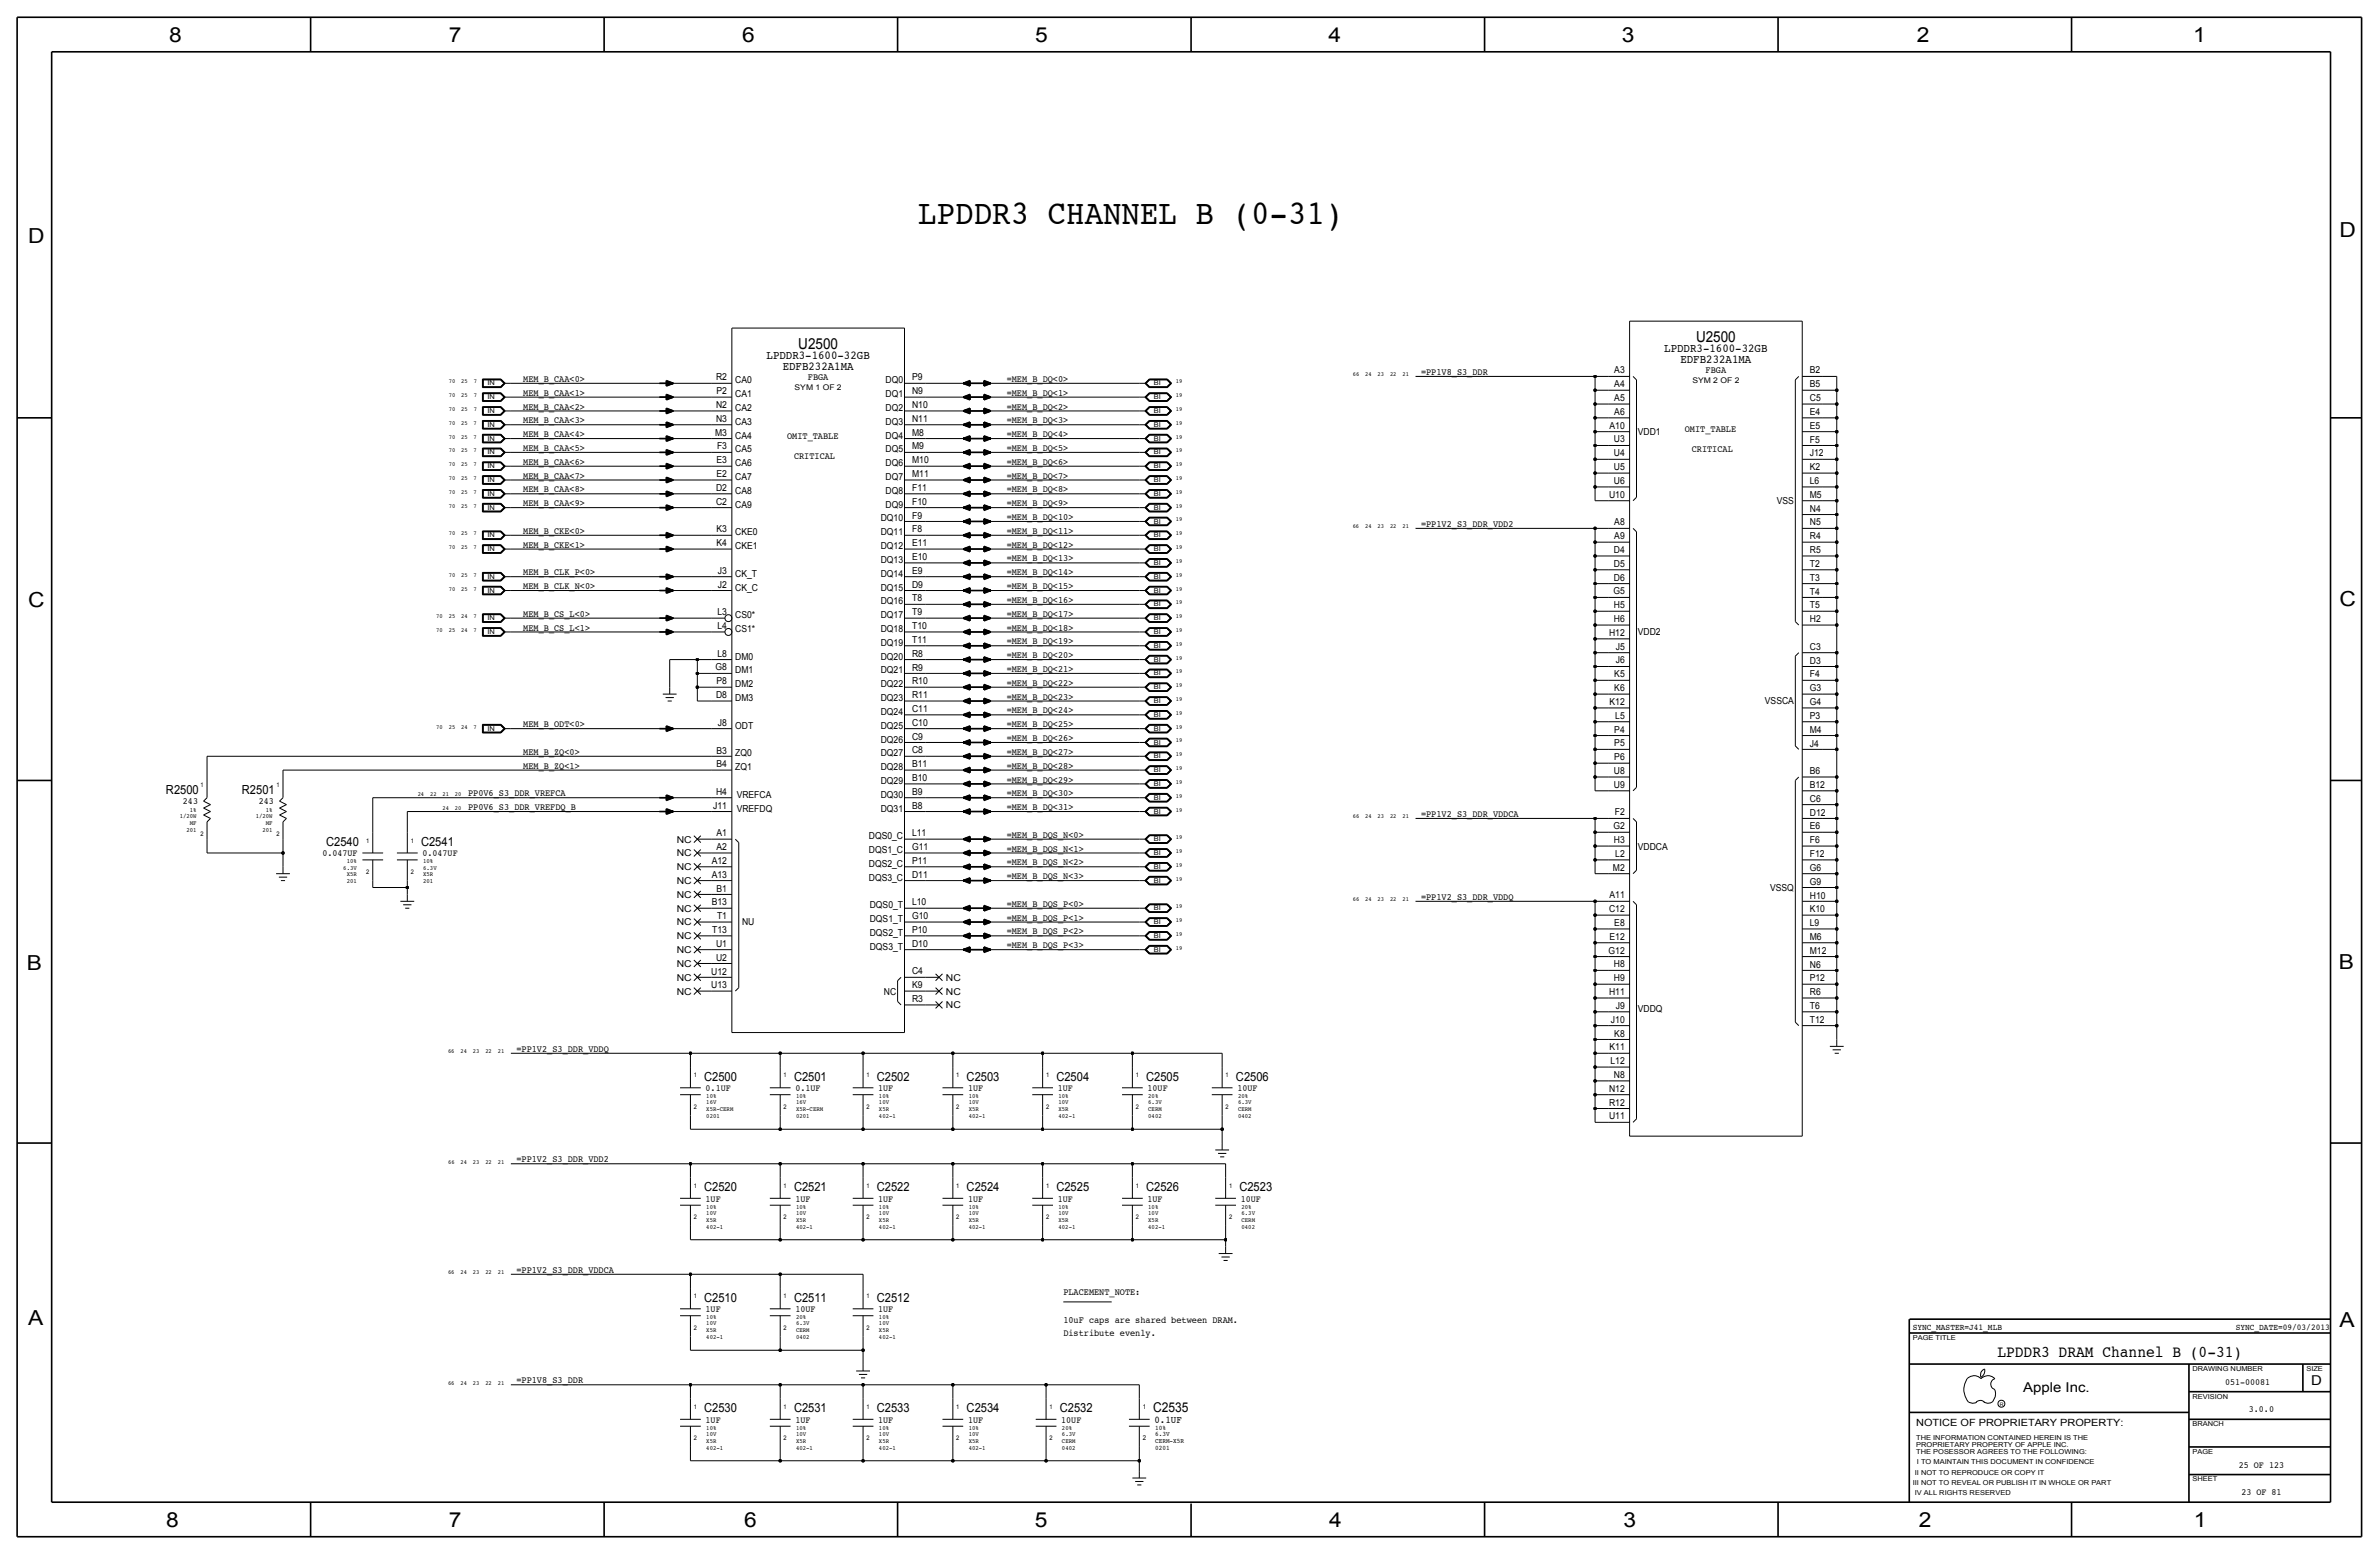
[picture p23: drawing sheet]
<svg xmlns="http://www.w3.org/2000/svg" width="875mm" height="572mm" viewBox="0 0 875 572" stroke-linecap="round" stroke-linejoin="round" font-family="sans-serif">
<defs><g id="words">
<text font-size="12.7" x="337.8" y="82.6">LPDDR3 CHANNEL B (0-31)</text>
<g font-size="7.6">
<text x="62.2" y="15.5">8</text>
<text x="165" y="15.5">7</text>
<text x="273" y="15.5">6</text>
<text x="380.7" y="15.5">5</text>
<text x="488.6" y="15.5">4</text>
<text x="596.6" y="15.5">3</text>
<text x="705.1" y="15.5">2</text>
<text x="806.7" y="15.5">1</text>
<text x="10.4" y="89.4">D</text>
<text x="860.5" y="87.1">D</text>
<text x="10.4" y="223.3">C</text>
<text x="860.5" y="222.8">C</text>
<text x="9.8" y="356.6">B</text>
<text x="860.2" y="356.4">B</text>
<text x="10.4" y="487.4">A</text>
<text x="860.5" y="488.2">A</text>
<text x="61.2" y="561.6">8</text>
<text x="165" y="561.6">7</text>
<text x="273.8" y="561.6">6</text>
<text x="380.7" y="561.6">5</text>
<text x="488.9" y="561.6">4</text>
<text x="597.1" y="561.6">3</text>
<text x="705.8" y="561.6">2</text>
<text x="806.9" y="561.6">1</text>
</g>
<text font-size="6" x="734.7" y="499.1">LPDDR3 DRAM Channel B (0-31)</text>
<g font-size="5.6">
<text x="623.8" y="125.7">U2500</text>
<text x="293.6" y="128.3">U2500</text>
</g>
<g font-size="5">
<text x="850.1" y="509.3">D</text>
<text x="744.2" y="511.8">Apple Inc.</text>
<text x="424.1" y="519.4">C2535</text>
</g>
<g font-size="4.6">
<text x="61.1" y="291.8">R2500</text>
<text x="89" y="291.8">R2501</text>
<text x="120" y="311.2">C2540</text>
<text x="154.9" y="311.2">C2541</text>
<text x="259" y="397.5">C2500</text>
<text x="292" y="397.5">C2501</text>
<text x="322.5" y="397.5">C2502</text>
<text x="355.5" y="397.5">C2503</text>
<text x="388.6" y="397.5">C2504</text>
<text x="421.6" y="397.5">C2505</text>
<text x="454.6" y="397.5">C2506</text>
<text x="259" y="438.1">C2520</text>
<text x="292" y="438.1">C2521</text>
<text x="322.5" y="438.1">C2522</text>
<text x="355.5" y="438.1">C2524</text>
<text x="388.6" y="438.1">C2525</text>
<text x="421.6" y="438.1">C2526</text>
<text x="455.9" y="438.1">C2523</text>
<text x="259" y="478.8">C2510</text>
<text x="292" y="478.8">C2511</text>
<text x="322.5" y="478.8">C2512</text>
<text x="259" y="519.4">C2530</text>
<text x="292" y="519.4">C2531</text>
<text x="322.5" y="519.4">C2533</text>
<text x="355.5" y="519.4">C2534</text>
<text x="389.8" y="519.4">C2532</text>
</g>
<g font-size="4.4">
<text x="612.1" y="129.5">LPDDR3-1600-32GB</text>
<text x="281.9" y="132.1">LPDDR3-1600-32GB</text>
<text x="287.9" y="135.9">EDFB232A1MA</text>
<text x="618.1" y="133.4">EDFB232A1MA</text>
</g>
<text font-size="3.8" x="424.6" y="523.2">0.1UF</text>
<text font-size="3.7" x="704.8" y="524.5">NOTICE OF PROPRIETARY PROPERTY:</text>
<g font-size="3.5">
<text x="522.7" y="137.9">=PP1V8_S3_DDR</text>
<text x="593.8" y="137.3">A3</text>
<text x="627.4" y="137.2">FBGA</text>
<text x="665.7" y="137.4">B2</text>
<text x="192.5" y="140.5">MEM_B_CAA&lt;0&gt;</text>
<text x="263.4" y="139.9">R2</text>
<text x="270.5" y="141">CA0</text>
<text x="297.2" y="139.7">FBGA</text>
<text x="325.7" y="141">DQ0</text>
<text x="335.5" y="139.9">P9</text>
<text x="370.3" y="140.5">=MEM_B_DQ&lt;0&gt;</text>
<text x="593.8" y="142.4">A4</text>
<text x="665.7" y="142.4">B5</text>
<text x="192.5" y="145.5">MEM_B_CAA&lt;1&gt;</text>
<text x="263.6" y="145">P2</text>
<text x="270.5" y="146.1">CA1</text>
<text x="325.7" y="146.1">DQ1</text>
<text x="335.5" y="145">N9</text>
<text x="370.3" y="145.5">=MEM_B_DQ&lt;1&gt;</text>
<text x="593.8" y="147.5">A5</text>
<text x="665.7" y="147.5">C5</text>
<text x="192.5" y="155.7">MEM_B_CAA&lt;3&gt;</text>
<text x="192.5" y="150.6">MEM_B_CAA&lt;2&gt;</text>
<text x="263.4" y="155.1">N3</text>
<text x="263.4" y="150">N2</text>
<text x="270.5" y="151.1">CA2</text>
<text x="325.7" y="151.2">DQ2</text>
<text x="335.5" y="155.1">N11</text>
<text x="335.5" y="150.1">N10</text>
<text x="370.3" y="155.7">=MEM_B_DQ&lt;3&gt;</text>
<text x="370.3" y="150.6">=MEM_B_DQ&lt;2&gt;</text>
<text x="593.8" y="152.5">A6</text>
<text x="665.7" y="152.6">E4</text>
<text x="192.5" y="160.8">MEM_B_CAA&lt;4&gt;</text>
<text x="263" y="160.2">M3</text>
<text x="270.5" y="156.2">CA3</text>
<text x="270.5" y="161.3">CA4</text>
<text x="289.5" y="161.3">OMIT_TABLE</text>
<text x="325.7" y="156.2">DQ3</text>
<text x="325.7" y="161.3">DQ4</text>
<text x="335.5" y="160.2">M8</text>
<text x="370.3" y="160.8">=MEM_B_DQ&lt;4&gt;</text>
<text x="592" y="157.6">A10</text>
<text x="602.4" y="160">VDD1</text>
<text x="619.7" y="158.8">OMIT_TABLE</text>
<text x="665.7" y="157.7">E5</text>
<text x="192.5" y="165.9">MEM_B_CAA&lt;5&gt;</text>
<text x="263.7" y="165.3">F3</text>
<text x="270.5" y="166.4">CA5</text>
<text x="325.7" y="166.4">DQ5</text>
<text x="335.5" y="165.3">M9</text>
<text x="370.3" y="165.9">=MEM_B_DQ&lt;5&gt;</text>
<text x="593.6" y="167.8">U4</text>
<text x="593.6" y="162.7">U3</text>
<text x="622.2" y="166.4">CRITICAL</text>
<text x="665.7" y="167.8">J12</text>
<text x="665.7" y="162.8">F5</text>
<text x="192.5" y="170.9">MEM_B_CAA&lt;6&gt;</text>
<text x="263.6" y="170.4">E3</text>
<text x="270.5" y="171.5">CA6</text>
<text x="292" y="168.9">CRITICAL</text>
<text x="325.7" y="171.5">DQ6</text>
<text x="335.5" y="170.4">M10</text>
<text x="370.3" y="170.9">=MEM_B_DQ&lt;6&gt;</text>
<text x="593.6" y="172.9">U5</text>
<text x="665.7" y="172.9">K2</text>
<text x="192.5" y="176">MEM_B_CAA&lt;7&gt;</text>
<text x="263.6" y="175.4">E2</text>
<text x="270.5" y="176.6">CA7</text>
<text x="325.7" y="176.6">DQ7</text>
<text x="335.5" y="175.5">M11</text>
<text x="370.3" y="176">=MEM_B_DQ&lt;7&gt;</text>
<text x="593.6" y="177.9">U6</text>
<text x="665.7" y="178">L6</text>
<text x="192.5" y="181.1">MEM_B_CAA&lt;8&gt;</text>
<text x="263.4" y="185.6">C2</text>
<text x="263.4" y="180.5">D2</text>
<text x="270.5" y="181.6">CA8</text>
<text x="325.7" y="181.6">DQ8</text>
<text x="335.5" y="185.6">F10</text>
<text x="335.5" y="180.5">F11</text>
<text x="370.3" y="181.1">=MEM_B_DQ&lt;8&gt;</text>
<text x="591.8" y="183">U10</text>
<text x="653.5" y="185.4">VSS</text>
<text x="665.7" y="183.1">M5</text>
<text x="192.5" y="186.2">MEM_B_CAA&lt;9&gt;</text>
<text x="270.5" y="186.7">CA9</text>
<text x="323.9" y="191.8">DQ10</text>
<text x="325.7" y="186.7">DQ9</text>
<text x="335.5" y="190.7">F9</text>
<text x="370.3" y="186.2">=MEM_B_DQ&lt;9&gt;</text>
<text x="370.3" y="191.3">=MEM_B_DQ&lt;10&gt;</text>
<text x="665.7" y="188.2">N4</text>
<text x="192.5" y="196.3">MEM_B_CKE&lt;0&gt;</text>
<text x="263.6" y="195.8">K3</text>
<text x="270.5" y="196.8">CKE0</text>
<text x="323.9" y="196.9">DQ11</text>
<text x="335.5" y="195.8">F8</text>
<text x="370.3" y="196.3">=MEM_B_DQ&lt;11&gt;</text>
<text x="522.7" y="193.8">=PP1V2_S3_DDR_VDD2</text>
<text x="593.8" y="193.2">A8</text>
<text x="665.7" y="193.3">N5</text>
<text x="192.5" y="201.4">MEM_B_CKE&lt;1&gt;</text>
<text x="263.6" y="200.9">K4</text>
<text x="270.5" y="201.9">CKE1</text>
<text x="323.9" y="201.9">DQ12</text>
<text x="335.5" y="200.9">E11</text>
<text x="370.3" y="201.4">=MEM_B_DQ&lt;12&gt;</text>
<text x="593.6" y="203.3">D4</text>
<text x="593.8" y="198.3">A9</text>
<text x="665.7" y="203.4">R5</text>
<text x="665.7" y="198.3">R4</text>
<text x="323.9" y="207">DQ13</text>
<text x="335.5" y="206">E10</text>
<text x="370.3" y="206.5">=MEM_B_DQ&lt;13&gt;</text>
<text x="593.6" y="208.4">D5</text>
<text x="665.7" y="208.5">T2</text>
<text x="192.5" y="211.6">MEM_B_CLK_P&lt;0&gt;</text>
<text x="264.1" y="211">J3</text>
<text x="270.5" y="212.1">CK_T</text>
<text x="323.9" y="212.1">DQ14</text>
<text x="335.5" y="211">E9</text>
<text x="370.3" y="211.6">=MEM_B_DQ&lt;14&gt;</text>
<text x="593.6" y="213.5">D6</text>
<text x="665.7" y="213.6">T3</text>
<text x="192.5" y="216.7">MEM_B_CLK_N&lt;0&gt;</text>
<text x="264.1" y="216.1">J2</text>
<text x="270.5" y="217.2">CK_C</text>
<text x="323.9" y="217.2">DQ15</text>
<text x="335.5" y="221.2">T8</text>
<text x="335.5" y="216.1">D9</text>
<text x="370.3" y="221.7">=MEM_B_DQ&lt;16&gt;</text>
<text x="370.3" y="216.7">=MEM_B_DQ&lt;15&gt;</text>
<text x="593.4" y="218.6">G5</text>
<text x="665.7" y="218.7">T4</text>
<text x="192.5" y="226.8">MEM_B_CS_L&lt;0&gt;</text>
<text x="263.9" y="226.3">L3</text>
<text x="270.5" y="227.3">CS0*</text>
<text x="323.9" y="222.3">DQ16</text>
<text x="323.9" y="227.3">DQ17</text>
<text x="335.5" y="226.3">T9</text>
<text x="370.3" y="226.8">=MEM_B_DQ&lt;17&gt;</text>
<text x="593.6" y="223.7">H5</text>
<text x="665.7" y="223.7">T5</text>
<text x="192.5" y="231.9">MEM_B_CS_L&lt;1&gt;</text>
<text x="263.9" y="231.3">L4</text>
<text x="270.5" y="232.4">CS1*</text>
<text x="323.9" y="232.4">DQ18</text>
<text x="335.5" y="231.4">T10</text>
<text x="370.3" y="231.9">=MEM_B_DQ&lt;18&gt;</text>
<text x="591.8" y="233.8">H12</text>
<text x="593.6" y="228.8">H6</text>
<text x="602.4" y="233.7">VDD2</text>
<text x="665.7" y="228.8">H2</text>
<text x="323.9" y="237.5">DQ19</text>
<text x="335.5" y="236.4">T11</text>
<text x="370.3" y="237">=MEM_B_DQ&lt;19&gt;</text>
<text x="594.3" y="238.9">J5</text>
<text x="665.7" y="239">C3</text>
<text x="263.9" y="241.5">L8</text>
<text x="270.5" y="242.6">DM0</text>
<text x="323.9" y="242.6">DQ20</text>
<text x="335.5" y="241.5">R8</text>
<text x="370.3" y="242.1">=MEM_B_DQ&lt;20&gt;</text>
<text x="594.3" y="244">J6</text>
<text x="665.7" y="244.1">D3</text>
<text x="263.2" y="246.6">G8</text>
<text x="263.6" y="251.7">P8</text>
<text x="270.5" y="247.6">DM1</text>
<text x="323.9" y="247.7">DQ21</text>
<text x="335.5" y="251.7">R10</text>
<text x="335.5" y="246.6">R9</text>
<text x="370.3" y="247.1">=MEM_B_DQ&lt;21&gt;</text>
<text x="593.8" y="249.1">K5</text>
<text x="665.7" y="249.1">F4</text>
<text x="263.4" y="256.7">D8</text>
<text x="270.5" y="252.7">DM2</text>
<text x="270.5" y="257.8">DM3</text>
<text x="323.9" y="257.8">DQ23</text>
<text x="323.9" y="252.8">DQ22</text>
<text x="335.5" y="256.8">R11</text>
<text x="370.3" y="252.2">=MEM_B_DQ&lt;22&gt;</text>
<text x="370.3" y="257.3">=MEM_B_DQ&lt;23&gt;</text>
<text x="593.8" y="254.2">K6</text>
<text x="665.7" y="254.2">G3</text>
<text x="323.9" y="262.9">DQ24</text>
<text x="335.5" y="261.8">C11</text>
<text x="370.3" y="262.4">=MEM_B_DQ&lt;24&gt;</text>
<text x="592" y="259.2">K12</text>
<text x="649.2" y="259.1">VSSCA</text>
<text x="665.7" y="259.3">G4</text>
<text x="192.5" y="267.5">MEM_B_ODT&lt;0&gt;</text>
<text x="264.1" y="266.9">J8</text>
<text x="270.5" y="268">ODT</text>
<text x="323.9" y="268">DQ25</text>
<text x="335.5" y="266.9">C10</text>
<text x="370.3" y="267.5">=MEM_B_DQ&lt;25&gt;</text>
<text x="593.8" y="269.4">P4</text>
<text x="594.1" y="264.3">L5</text>
<text x="665.7" y="269.5">M4</text>
<text x="665.7" y="264.4">P3</text>
<text x="323.9" y="273.1">DQ26</text>
<text x="335.5" y="272">C9</text>
<text x="370.3" y="272.5">=MEM_B_DQ&lt;26&gt;</text>
<text x="593.8" y="274.5">P5</text>
<text x="665.7" y="274.6">J4</text>
<text x="192.5" y="277.6">MEM_B_ZQ&lt;0&gt;</text>
<text x="263.6" y="277.1">B3</text>
<text x="270.5" y="278.2">ZQ0</text>
<text x="323.9" y="278.2">DQ27</text>
<text x="335.5" y="277.1">C8</text>
<text x="370.3" y="277.6">=MEM_B_DQ&lt;27&gt;</text>
<text x="593.8" y="279.6">P6</text>
<text x="192.5" y="282.7">MEM_B_ZQ&lt;1&gt;</text>
<text x="263.6" y="282.2">B4</text>
<text x="270.5" y="283.2">ZQ1</text>
<text x="323.9" y="283.2">DQ28</text>
<text x="335.5" y="287.3">B10</text>
<text x="335.5" y="282.2">B11</text>
<text x="370.3" y="282.7">=MEM_B_DQ&lt;28&gt;</text>
<text x="370.3" y="287.8">=MEM_B_DQ&lt;29&gt;</text>
<text x="593.6" y="284.6">U8</text>
<text x="665.7" y="284.7">B6</text>
<text x="172.2" y="292.9">PP0V6_S3_DDR_VREFCA</text>
<text x="263.4" y="292.3">H4</text>
<text x="271" y="293.4">VREFCA</text>
<text x="323.9" y="288.3">DQ29</text>
<text x="323.9" y="293.4">DQ30</text>
<text x="335.5" y="292.3">B9</text>
<text x="370.3" y="292.9">=MEM_B_DQ&lt;30&gt;</text>
<text x="593.6" y="289.7">U9</text>
<text x="665.7" y="289.8">B12</text>
<text x="67.3" y="295.7">243</text>
<text x="95.2" y="295.7">243</text>
<text x="172.2" y="297.9">PP0V6_S3_DDR_VREFDQ_B</text>
<text x="262.3" y="297.4">J11</text>
<text x="271" y="298.5">VREFDQ</text>
<text x="323.9" y="298.5">DQ31</text>
<text x="335.5" y="297.4">B8</text>
<text x="370.3" y="297.9">=MEM_B_DQ&lt;31&gt;</text>
<text x="593.9" y="299.9">F2</text>
<text x="665.7" y="300">D12</text>
<text x="665.7" y="294.9">C6</text>
<text x="522.7" y="300.5">=PP1V2_S3_DDR_VDDCA</text>
<text x="593.4" y="305">G2</text>
<text x="665.7" y="305">E6</text>
<text x="248.9" y="309.9">NC</text>
<text x="263.6" y="307.6">A1</text>
<text x="319.6" y="308.6">DQS0_C</text>
<text x="335.5" y="307.6">L11</text>
<text x="370.3" y="308.1">=MEM_B_DQS_N&lt;0&gt;</text>
<text x="593.6" y="310.1">H3</text>
<text x="665.7" y="310.1">F6</text>
<text x="118.6" y="315">0.047UF</text>
<text x="155.4" y="315">0.047UF</text>
<text x="248.9" y="315">NC</text>
<text x="261.8" y="317.7">A12</text>
<text x="263.6" y="312.7">A2</text>
<text x="319.6" y="313.7">DQS1_C</text>
<text x="335.5" y="317.7">P11</text>
<text x="335.5" y="312.7">G11</text>
<text x="370.3" y="313.2">=MEM_B_DQS_N&lt;1&gt;</text>
<text x="594.1" y="315.1">L2</text>
<text x="602.4" y="312.4">VDDCA</text>
<text x="665.7" y="315.2">F12</text>
<text x="248.9" y="320">NC</text>
<text x="261.8" y="322.8">A13</text>
<text x="319.6" y="318.8">DQS2_C</text>
<text x="319.6" y="323.8">DQS3_C</text>
<text x="335.5" y="322.8">D11</text>
<text x="370.3" y="318.3">=MEM_B_DQS_N&lt;2&gt;</text>
<text x="370.3" y="323.3">=MEM_B_DQS_N&lt;3&gt;</text>
<text x="593.2" y="320.2">M2</text>
<text x="665.7" y="320.3">G6</text>
<text x="248.9" y="325.1">NC</text>
<text x="263.6" y="327.9">B1</text>
<text x="651.1" y="327.7">VSSQ</text>
<text x="665.7" y="325.4">G9</text>
<text x="248.9" y="335.3">NC</text>
<text x="248.9" y="330.2">NC</text>
<text x="261.8" y="333">B13</text>
<text x="319.9" y="334">DQS0_T</text>
<text x="335.5" y="333">L10</text>
<text x="370.3" y="333.5">=MEM_B_DQS_P&lt;0&gt;</text>
<text x="522.7" y="331">=PP1V2_S3_DDR_VDDQ</text>
<text x="591.8" y="335.5">C12</text>
<text x="592" y="330.4">A11</text>
<text x="665.7" y="335.5">K10</text>
<text x="665.7" y="330.4">H10</text>
<text x="248.9" y="340.4">NC</text>
<text x="263.7" y="338.1">T1</text>
<text x="272.9" y="340.1">NU</text>
<text x="319.9" y="339.1">DQS1_T</text>
<text x="335.5" y="338.1">G10</text>
<text x="370.3" y="338.6">=MEM_B_DQS_P&lt;1&gt;</text>
<text x="593.8" y="340.5">E8</text>
<text x="665.7" y="340.6">L9</text>
<text x="248.9" y="345.4">NC</text>
<text x="262" y="343.1">T13</text>
<text x="319.9" y="344.2">DQS2_T</text>
<text x="335.5" y="343.1">P10</text>
<text x="370.3" y="343.7">=MEM_B_DQS_P&lt;2&gt;</text>
<text x="592" y="345.6">E12</text>
<text x="665.7" y="345.7">M6</text>
<text x="248.9" y="350.5">NC</text>
<text x="263.4" y="353.3">U2</text>
<text x="263.4" y="348.2">U1</text>
<text x="319.9" y="349.3">DQS3_T</text>
<text x="335.5" y="348.2">D10</text>
<text x="370.3" y="348.7">=MEM_B_DQS_P&lt;3&gt;</text>
<text x="591.7" y="350.7">G12</text>
<text x="665.7" y="350.8">M12</text>
<text x="248.9" y="355.6">NC</text>
<text x="261.6" y="358.4">U12</text>
<text x="335.5" y="358.4">C4</text>
<text x="593.6" y="355.8">H8</text>
<text x="665.7" y="355.8">N6</text>
<text x="248.9" y="360.7">NC</text>
<text x="248.9" y="365.8">NC</text>
<text x="261.6" y="363.5">U13</text>
<text x="325.1" y="365.8">NC</text>
<text x="335.5" y="363.5">K9</text>
<text x="347.9" y="360.7">NC</text>
<text x="347.9" y="365.8">NC</text>
<text x="591.8" y="365.9">H11</text>
<text x="593.6" y="360.9">H9</text>
<text x="665.7" y="360.9">P12</text>
<text x="335.5" y="368.5">R3</text>
<text x="347.9" y="370.8">NC</text>
<text x="594.3" y="371">J9</text>
<text x="665.7" y="371.1">T6</text>
<text x="665.7" y="366">R6</text>
<text x="592.5" y="376.1">J10</text>
<text x="602.4" y="372.1">VDDQ</text>
<text x="665.7" y="376.2">T12</text>
<text x="593.8" y="381.2">K8</text>
<text x="189.9" y="386.8">=PP1V2_S3_DDR_VDDQ</text>
<text x="592" y="386.3">K11</text>
<text x="592.4" y="391.4">L12</text>
<text x="259.5" y="401.3">0.1UF</text>
<text x="292.6" y="401.3">0.1UF</text>
<text x="323" y="401.3">1UF</text>
<text x="356.1" y="401.3">1UF</text>
<text x="389.1" y="401.3">1UF</text>
<text x="422.1" y="401.3">10UF</text>
<text x="455.1" y="401.3">10UF</text>
<text x="591.8" y="401.5">N12</text>
<text x="593.6" y="396.4">N8</text>
<text x="591.8" y="406.6">R12</text>
<text x="591.8" y="411.7">U11</text>
<text x="189.9" y="427.5">=PP1V2_S3_DDR_VDD2</text>
<text x="259.5" y="442">1UF</text>
<text x="292.6" y="442">1UF</text>
<text x="323" y="442">1UF</text>
<text x="356.1" y="442">1UF</text>
<text x="389.1" y="442">1UF</text>
<text x="422.1" y="442">1UF</text>
<text x="456.4" y="442">10UF</text>
<text x="189.9" y="468.1">=PP1V2_S3_DDR_VDDCA</text>
<text x="391.1" y="476.2">PLACEMENT_NOTE:</text>
<text x="259.5" y="482.6">1UF</text>
<text x="292.6" y="482.6">10UF</text>
<text x="323" y="482.6">1UF</text>
<text x="391.1" y="486.4">10uF caps are shared between DRAM.</text>
<text x="391.1" y="491.5">Distribute evenly.</text>
<text x="189.9" y="508.8">=PP1V8_S3_DDR</text>
<text x="818.4" y="509.3">051-00081</text>
<text x="827.2" y="519.4">3.0.0</text>
<text x="259.5" y="523.2">1UF</text>
<text x="292.6" y="523.2">1UF</text>
<text x="323" y="523.2">1UF</text>
<text x="356.1" y="523.2">1UF</text>
<text x="390.3" y="523.2">10UF</text>
<text x="823.5" y="539.7">25 OF 123</text>
<text x="824.4" y="549.9">23 OF 81</text>
</g>
<g font-size="3.2">
<text x="703.5" y="488.9">SYNC_MASTER=J41_MLB</text>
<text x="822.3" y="488.9">SYNC_DATE=09/03/2013</text>
</g>
<g font-size="2.9">
<text x="292.3" y="143.5">SYM 1 OF 2</text>
<text x="622.5" y="141">SYM 2 OF 2</text>
</g>
<g font-size="2.5">
<text x="179.3" y="141.7">IN</text>
<text x="424.4" y="141.7">BI</text>
<text x="179.3" y="146.8">IN</text>
<text x="424.4" y="146.8">BI</text>
<text x="179.3" y="151.9">IN</text>
<text x="424.4" y="151.9">BI</text>
<text x="179.3" y="157">IN</text>
<text x="424.4" y="157">BI</text>
<text x="179.3" y="167.1">IN</text>
<text x="179.3" y="162.1">IN</text>
<text x="424.4" y="167.1">BI</text>
<text x="424.4" y="162.1">BI</text>
<text x="179.3" y="172.2">IN</text>
<text x="424.4" y="172.2">BI</text>
<text x="179.3" y="177.3">IN</text>
<text x="424.4" y="177.3">BI</text>
<text x="179.3" y="182.4">IN</text>
<text x="424.4" y="182.4">BI</text>
<text x="179.3" y="187.5">IN</text>
<text x="424.4" y="187.5">BI</text>
<text x="179.3" y="197.6">IN</text>
<text x="424.4" y="197.6">BI</text>
<text x="424.4" y="192.5">BI</text>
<text x="179.3" y="202.7">IN</text>
<text x="424.4" y="202.7">BI</text>
<text x="424.4" y="207.8">BI</text>
<text x="179.3" y="212.9">IN</text>
<text x="424.4" y="212.9">BI</text>
<text x="179.3" y="217.9">IN</text>
<text x="424.4" y="217.9">BI</text>
<text x="424.4" y="223">BI</text>
<text x="179.3" y="228.1">IN</text>
<text x="179.3" y="233.2">IN</text>
<text x="424.4" y="233.2">BI</text>
<text x="424.4" y="228.1">BI</text>
<text x="424.4" y="238.3">BI</text>
<text x="424.4" y="243.3">BI</text>
<text x="424.4" y="248.4">BI</text>
<text x="424.4" y="253.5">BI</text>
<text x="424.4" y="263.7">BI</text>
<text x="424.4" y="258.6">BI</text>
<text x="179.3" y="268.7">IN</text>
<text x="424.4" y="268.7">BI</text>
<text x="424.4" y="273.8">BI</text>
<text x="424.4" y="278.9">BI</text>
<text x="424.4" y="284">BI</text>
<text x="424.4" y="289.1">BI</text>
<text x="424.4" y="299.2">BI</text>
<text x="424.4" y="294.1">BI</text>
<text x="424.4" y="309.4">BI</text>
<text x="424.4" y="314.5">BI</text>
<text x="424.4" y="319.5">BI</text>
<text x="424.4" y="324.6">BI</text>
<text x="424.4" y="334.8">BI</text>
<text x="424.4" y="339.9">BI</text>
<text x="424.4" y="344.9">BI</text>
<text x="424.4" y="350">BI</text>
<text x="703.5" y="492.8">PAGE TITLE</text>
<text x="806.4" y="504.2">DRAWING NUMBER</text>
<text x="848.3" y="504.2">SIZE</text>
<text x="806.4" y="514.4">REVISION</text>
<text x="420.3" y="518.2">1</text>
<text x="424.9" y="525.8">10%</text>
<text x="806.4" y="524.5">BRANCH</text>
<text x="420.3" y="529.6">2</text>
<text x="424.9" y="528.1">6.3V</text>
<text x="424.9" y="530.6">CERM-X5R</text>
<text x="424.9" y="533.1">0201</text>
<text x="704.8" y="532.1">PROPRIETARY PROPERTY OF APPLE INC.</text>
<text x="704.8" y="529.6">THE INFORMATION CONTAINED HEREIN IS THE</text>
<text x="704.8" y="534.7">THE POSESSOR AGREES TO THE FOLLOWING:</text>
<text x="705.1" y="538.5">I TO MAINTAIN THIS DOCUMENT IN CONFIDENCE</text>
<text x="806.4" y="534.7">PAGE</text>
<text x="704.3" y="542.3">II NOT TO REPRODUCE OR COPY IT</text>
<text x="806.4" y="544.8">SHEET</text>
<text x="703.5" y="546.1">III NOT TO REVEAL OR PUBLISH IT IN WHOLE OR PART</text>
<text x="704.3" y="549.9">IV ALL RIGHTS RESERVED</text>
</g>
<g font-size="2.3">
<text x="165.1" y="141">70</text>
<text x="169.7" y="141">25</text>
<text x="174.2" y="141">7</text>
<text x="432.5" y="141">19</text>
<text x="497.6" y="138.4">66</text>
<text x="502.1" y="138.4">24</text>
<text x="506.7" y="138.4">23</text>
<text x="511.3" y="138.4">22</text>
<text x="515.8" y="138.4">21</text>
<text x="165.1" y="146.1">70</text>
<text x="169.7" y="146.1">25</text>
<text x="174.2" y="146.1">7</text>
<text x="432.5" y="146.1">19</text>
<text x="165.1" y="151.1">70</text>
<text x="169.7" y="151.1">25</text>
<text x="174.2" y="151.1">7</text>
<text x="432.5" y="151.1">19</text>
<text x="165.1" y="161.3">70</text>
<text x="165.1" y="156.2">70</text>
<text x="169.6" y="161.3">25</text>
<text x="169.6" y="156.2">25</text>
<text x="174.2" y="161.3">7</text>
<text x="174.2" y="156.2">7</text>
<text x="432.5" y="161.3">19</text>
<text x="432.5" y="156.2">19</text>
<text x="165.1" y="166.4">70</text>
<text x="169.6" y="166.4">25</text>
<text x="174.2" y="166.4">7</text>
<text x="432.5" y="166.4">19</text>
<text x="165.1" y="171.4">70</text>
<text x="169.6" y="171.4">25</text>
<text x="174.2" y="171.4">7</text>
<text x="432.5" y="171.5">19</text>
<text x="165.1" y="176.5">70</text>
<text x="169.6" y="176.5">25</text>
<text x="174.2" y="176.5">7</text>
<text x="432.5" y="176.5">19</text>
<text x="165.1" y="181.6">70</text>
<text x="169.6" y="181.6">25</text>
<text x="174.2" y="181.6">7</text>
<text x="432.5" y="181.6">19</text>
<text x="165.1" y="186.7">70</text>
<text x="169.6" y="186.7">25</text>
<text x="174.2" y="186.7">7</text>
<text x="432.5" y="186.7">19</text>
<text x="432.5" y="191.8">19</text>
<text x="165.1" y="196.8">70</text>
<text x="169.6" y="196.8">25</text>
<text x="174.2" y="196.8">7</text>
<text x="432.5" y="196.9">19</text>
<text x="497.5" y="194.3">66</text>
<text x="502.1" y="194.3">24</text>
<text x="506.7" y="194.3">23</text>
<text x="511.3" y="194.3">22</text>
<text x="515.8" y="194.3">21</text>
<text x="165.1" y="201.9">70</text>
<text x="169.6" y="201.9">25</text>
<text x="174.2" y="201.9">7</text>
<text x="432.5" y="201.9">19</text>
<text x="432.5" y="207">19</text>
<text x="165.1" y="212.1">70</text>
<text x="169.6" y="212.1">25</text>
<text x="174.2" y="212.1">7</text>
<text x="432.5" y="212.1">19</text>
<text x="165.1" y="217.2">70</text>
<text x="169.6" y="217.2">25</text>
<text x="174.2" y="217.2">7</text>
<text x="432.5" y="217.2">19</text>
<text x="160.5" y="227.3">70</text>
<text x="165.1" y="227.3">25</text>
<text x="169.6" y="227.3">24</text>
<text x="174.2" y="227.3">7</text>
<text x="432.5" y="227.3">19</text>
<text x="432.5" y="222.3">19</text>
<text x="160.5" y="232.4">70</text>
<text x="165.1" y="232.4">25</text>
<text x="169.6" y="232.4">24</text>
<text x="174.2" y="232.4">7</text>
<text x="432.5" y="232.4">19</text>
<text x="432.5" y="237.5">19</text>
<text x="432.5" y="242.6">19</text>
<text x="432.5" y="247.7">19</text>
<text x="432.5" y="257.8">19</text>
<text x="432.5" y="252.7">19</text>
<text x="432.5" y="262.9">19</text>
<text x="160.5" y="268">70</text>
<text x="165" y="268">25</text>
<text x="169.6" y="268">24</text>
<text x="174.2" y="268">7</text>
<text x="432.5" y="268">19</text>
<text x="432.5" y="273.1">19</text>
<text x="432.5" y="278.1">19</text>
<text x="432.5" y="283.2">19</text>
<text x="73.7" y="289.6">1</text>
<text x="101.7" y="289.6">1</text>
<text x="153.6" y="292.9">24</text>
<text x="158.2" y="292.9">22</text>
<text x="162.8" y="292.9">21</text>
<text x="167.3" y="292.9">20</text>
<text x="432.5" y="293.4">19</text>
<text x="432.5" y="288.3">19</text>
<text x="69.8" y="298.5">1%</text>
<text x="97.8" y="298.5">1%</text>
<text x="162.8" y="297.9">24</text>
<text x="167.3" y="297.9">20</text>
<text x="432.5" y="298.5">19</text>
<text x="66.1" y="301">1/20W</text>
<text x="69.8" y="303.5">MF</text>
<text x="94" y="301">1/20W</text>
<text x="97.8" y="303.5">MF</text>
<text x="497.6" y="301">66</text>
<text x="502.1" y="301">24</text>
<text x="506.7" y="301">23</text>
<text x="511.3" y="301">22</text>
<text x="515.8" y="301">21</text>
<text x="68.6" y="306.1">201</text>
<text x="73.7" y="307.3">2</text>
<text x="96.5" y="306.1">201</text>
<text x="101.7" y="307.3">2</text>
<text x="134.7" y="309.9">1</text>
<text x="151.1" y="309.9">1</text>
<text x="432.5" y="308.6">19</text>
<text x="127.5" y="317.5">10%</text>
<text x="155.7" y="317.5">10%</text>
<text x="432.5" y="313.7">19</text>
<text x="126.3" y="319.8">6.3V</text>
<text x="127.5" y="322.3">X5R</text>
<text x="134.7" y="321.3">2</text>
<text x="151.1" y="321.3">2</text>
<text x="155.7" y="319.8">6.3V</text>
<text x="155.7" y="322.3">X5R</text>
<text x="432.5" y="318.8">19</text>
<text x="432.5" y="323.9">19</text>
<text x="127.5" y="324.9">201</text>
<text x="155.7" y="324.9">201</text>
<text x="432.5" y="334">19</text>
<text x="497.5" y="331.5">66</text>
<text x="502.1" y="331.5">24</text>
<text x="506.7" y="331.5">23</text>
<text x="511.3" y="331.5">22</text>
<text x="515.8" y="331.5">21</text>
<text x="432.5" y="339.1">19</text>
<text x="432.5" y="344.2">19</text>
<text x="432.5" y="349.3">19</text>
<text x="164.8" y="387.4">66</text>
<text x="169.4" y="387.4">24</text>
<text x="173.9" y="387.4">23</text>
<text x="178.5" y="387.4">22</text>
<text x="183.1" y="387.4">21</text>
<text x="255.2" y="396.2">1</text>
<text x="288.2" y="396.2">1</text>
<text x="318.7" y="396.2">1</text>
<text x="351.7" y="396.2">1</text>
<text x="384.8" y="396.2">1</text>
<text x="417.8" y="396.2">1</text>
<text x="450.8" y="396.2">1</text>
<text x="255.2" y="407.7">2</text>
<text x="259.8" y="406.1">16V</text>
<text x="259.8" y="403.9">10%</text>
<text x="288.2" y="407.7">2</text>
<text x="292.8" y="406.1">16V</text>
<text x="292.8" y="403.9">10%</text>
<text x="318.7" y="407.7">2</text>
<text x="323.3" y="406.1">10V</text>
<text x="323.3" y="403.9">10%</text>
<text x="351.7" y="407.7">2</text>
<text x="356.3" y="406.1">10V</text>
<text x="356.3" y="403.9">10%</text>
<text x="384.8" y="407.7">2</text>
<text x="389.3" y="406.1">10V</text>
<text x="389.3" y="403.9">10%</text>
<text x="417.8" y="407.7">2</text>
<text x="422.4" y="403.9">20%</text>
<text x="422.4" y="406.1">6.3V</text>
<text x="450.8" y="407.7">2</text>
<text x="455.4" y="406.1">6.3V</text>
<text x="455.4" y="403.9">20%</text>
<text x="259.8" y="411.2">0201</text>
<text x="259.8" y="408.7">X5R-CERM</text>
<text x="292.8" y="411.2">0201</text>
<text x="292.8" y="408.7">X5R-CERM</text>
<text x="323.3" y="408.7">X5R</text>
<text x="323.3" y="411.2">402-1</text>
<text x="356.3" y="408.7">X5R</text>
<text x="356.3" y="411.2">402-1</text>
<text x="389.3" y="408.7">X5R</text>
<text x="389.3" y="411.2">402-1</text>
<text x="422.4" y="408.7">CERM</text>
<text x="422.4" y="411.2">0402</text>
<text x="455.4" y="411.2">0402</text>
<text x="455.4" y="408.7">CERM</text>
<text x="164.8" y="428">66</text>
<text x="169.4" y="428">24</text>
<text x="173.9" y="428">23</text>
<text x="178.5" y="428">22</text>
<text x="183.1" y="428">21</text>
<text x="255.2" y="436.9">1</text>
<text x="288.2" y="436.9">1</text>
<text x="318.7" y="436.9">1</text>
<text x="351.7" y="436.9">1</text>
<text x="384.8" y="436.9">1</text>
<text x="417.8" y="436.9">1</text>
<text x="452.1" y="436.9">1</text>
<text x="255.2" y="448.3">2</text>
<text x="259.8" y="446.8">10V</text>
<text x="259.8" y="449.3">X5R</text>
<text x="259.8" y="444.5">10%</text>
<text x="288.2" y="448.3">2</text>
<text x="292.8" y="446.8">10V</text>
<text x="292.8" y="449.3">X5R</text>
<text x="292.8" y="444.5">10%</text>
<text x="318.7" y="448.3">2</text>
<text x="323.3" y="449.3">X5R</text>
<text x="323.3" y="446.8">10V</text>
<text x="323.3" y="444.5">10%</text>
<text x="351.7" y="448.3">2</text>
<text x="356.3" y="446.8">10V</text>
<text x="356.3" y="449.3">X5R</text>
<text x="356.3" y="444.5">10%</text>
<text x="384.8" y="448.3">2</text>
<text x="389.3" y="446.8">10V</text>
<text x="389.3" y="449.3">X5R</text>
<text x="389.3" y="444.5">10%</text>
<text x="417.8" y="448.3">2</text>
<text x="422.4" y="449.3">X5R</text>
<text x="422.4" y="444.5">10%</text>
<text x="422.4" y="446.8">10V</text>
<text x="452.1" y="448.3">2</text>
<text x="456.6" y="444.5">20%</text>
<text x="456.6" y="449.3">CERM</text>
<text x="456.6" y="446.8">6.3V</text>
<text x="259.8" y="451.9">402-1</text>
<text x="292.8" y="451.9">402-1</text>
<text x="323.3" y="451.9">402-1</text>
<text x="356.3" y="451.9">402-1</text>
<text x="389.3" y="451.9">402-1</text>
<text x="422.4" y="451.9">402-1</text>
<text x="456.6" y="451.9">0402</text>
<text x="164.8" y="468.6">66</text>
<text x="169.4" y="468.6">24</text>
<text x="173.9" y="468.6">23</text>
<text x="178.5" y="468.6">22</text>
<text x="183.1" y="468.6">21</text>
<text x="255.2" y="477.5">1</text>
<text x="288.2" y="477.5">1</text>
<text x="318.7" y="477.5">1</text>
<text x="259.8" y="485.1">10%</text>
<text x="292.8" y="485.1">20%</text>
<text x="323.3" y="485.1">10%</text>
<text x="255.2" y="489">2</text>
<text x="259.8" y="490">X5R</text>
<text x="259.8" y="487.4">10V</text>
<text x="288.2" y="489">2</text>
<text x="292.8" y="487.4">6.3V</text>
<text x="292.8" y="490">CERM</text>
<text x="318.7" y="488.9">2</text>
<text x="323.3" y="490">X5R</text>
<text x="323.3" y="487.4">10V</text>
<text x="259.8" y="492.5">402-1</text>
<text x="292.8" y="492.5">0402</text>
<text x="323.3" y="492.5">402-1</text>
<text x="164.8" y="509.3">66</text>
<text x="169.4" y="509.3">24</text>
<text x="173.9" y="509.3">23</text>
<text x="178.5" y="509.3">22</text>
<text x="183.1" y="509.3">21</text>
<text x="255.2" y="518.2">1</text>
<text x="288.2" y="518.2">1</text>
<text x="318.7" y="518.2">1</text>
<text x="351.7" y="518.2">1</text>
<text x="386" y="518.2">1</text>
<text x="259.8" y="525.8">10%</text>
<text x="292.8" y="525.8">10%</text>
<text x="323.3" y="525.8">10%</text>
<text x="356.3" y="525.8">10%</text>
<text x="390.6" y="525.8">20%</text>
<text x="255.2" y="529.6">2</text>
<text x="259.8" y="528.1">10V</text>
<text x="259.8" y="530.6">X5R</text>
<text x="259.8" y="533.1">402-1</text>
<text x="288.2" y="529.6">2</text>
<text x="292.8" y="528.1">10V</text>
<text x="292.8" y="530.6">X5R</text>
<text x="292.8" y="533.1">402-1</text>
<text x="318.7" y="529.6">2</text>
<text x="323.3" y="528.1">10V</text>
<text x="323.3" y="530.6">X5R</text>
<text x="323.3" y="533.1">402-1</text>
<text x="351.7" y="529.6">2</text>
<text x="356.3" y="528.1">10V</text>
<text x="356.3" y="530.6">X5R</text>
<text x="356.3" y="533.1">402-1</text>
<text x="386" y="529.6">2</text>
<text x="390.6" y="528.1">6.3V</text>
<text x="390.6" y="530.6">CERM</text>
<text x="390.6" y="533.1">0402</text>
</g>
<text font-size="1.8" x="735.5" y="516.9">R</text>
</g></defs>
<g fill="none" stroke="#000" stroke-width=".37">
<path d="M599.4 118.1v299.7zM599.4 118.1h63.5zM662.9 118.1v299.7zM177.4 139.4v3.1zM177.4 139.4h6.9zM177.5 139.5h6.7zM177.5 139.5v2.9zM177.6 139.6v2.7zM177.6 139.6h6.5zM177.7 139.7v2.5zM177.7 139.7h6.4zM184.1 139.7l1.3 1.3z"/>
<path d="M184.2 139.6l1.3 1.4zM184.2 139.5l1.5 1.5zM184.3 139.4l1.5 1.6zM269.2 120.7v259zM269.2 120.7h63.5zM332.7 120.7v259zM422.7 139.4h6.7zM422.8 139.5h6.5zM422.8 139.6h6.5zM422.9 139.7h6.3zM429.2 139.7l1.3 1.3zM429.3 139.6l1.3 1.4z"/>
<path d="M429.3 139.5l1.5 1.5zM429.4 139.4l1.5 1.6zM520.6 138.4h66.1zM586.7 138.4v5.1zM586.7 138.4h5.1zM591.8 138.4h7.6zM600.7 138.4l1.2 1.3zM601.9 139.7v43.2zM660.3 139.7l1.3-1.3zM660.3 139.7v88.9zM662.9 138.4h7.6zM670.5 138.4h5.1z"/>
<path d="M675.6 138.4v5.1zM177.4 159.7v3.2zM177.4 154.6v3.2zM177.4 157.8h6.9zM177.4 149.6v3.1zM177.4 152.7h6.9zM177.4 144.5v3.1zM177.4 147.6h6.9zM177.4 142.5h6.9zM177.4 159.7h6.9zM177.4 154.6h6.9zM177.4 149.6h6.9z"/>
<path d="M177.4 144.5h6.9zM177.5 159.8h6.7zM177.5 154.7h6.7zM177.5 149.7h6.7zM177.5 144.6h6.7zM177.5 159.8v3zM177.5 154.7v3zM177.5 157.7h6.7zM177.5 149.7v2.9zM177.5 152.6h6.7zM177.5 144.6v2.9zM177.5 147.5h6.7z"/>
<path d="M177.5 142.4h6.7zM177.6 159.9v2.8zM177.6 154.8v2.8zM177.6 157.6h6.5zM177.6 149.8v2.7zM177.6 152.5h6.5zM177.6 144.7v2.7zM177.6 147.4h6.5zM177.6 142.3h6.5zM177.6 159.9h6.5zM177.6 154.8h6.5zM177.6 149.8h6.5z"/>
<path d="M177.6 144.7h6.5zM177.7 154.9v2.6zM177.7 157.5h6.4zM177.7 149.9v2.5zM177.7 152.4h6.4zM177.7 144.8v2.5zM177.7 147.3h6.4zM177.7 142.2h6.4zM177.7 154.9h6.4zM177.7 149.9h6.4zM177.7 144.8h6.4zM184.1 154.9l1.3 1.3z"/>
<path d="M184.1 149.9l1.3 1.2zM184.1 144.8l1.3 1.3zM184.1 157.5l1.3-1.3zM184.1 152.4l1.3-1.3zM184.1 147.3l1.3-1.3zM184.1 142.2l1.3-1.2zM184.1 157.6l1.4-1.4zM184.1 152.5l1.4-1.4zM184.1 147.4l1.4-1.4zM184.1 142.3l1.4-1.3zM184.2 159.9l1.3 1.4zM184.2 154.8l1.3 1.4z"/>
<path d="M184.2 149.8l1.3 1.3zM184.2 144.7l1.3 1.4zM184.2 157.7l1.5-1.5zM184.2 152.6l1.5-1.5zM184.2 147.5l1.5-1.4zM184.2 142.4l1.5-1.4zM184.2 159.8l1.5 1.5zM184.2 154.7l1.5 1.5zM184.2 149.7l1.5 1.4zM184.2 144.6l1.5 1.5zM184.3 159.7l1.5 1.6zM184.3 154.6l1.5 1.6z"/>
<path d="M184.3 149.6l1.5 1.5zM184.3 144.5l1.5 1.6zM184.3 157.8l1.5-1.6zM184.3 152.7l1.5-1.6zM184.3 147.6l1.5-1.6zM184.3 142.5l1.5-1.5zM185.4 156.2h2.5zM185.4 151.1h2.5zM185.4 146.1h2.5zM185.4 141h2.5zM187.9 151.1h73.7zM187.9 156.2h73.7z"/>
<path d="M187.9 146.1h73.7zM187.9 141h73.7zM261.6 156.2h7.6zM261.6 146.1h7.6zM261.6 141h7.6zM261.6 151.1h7.6zM332.7 151.1h7.6zM332.7 156.2h7.6zM332.7 146.1h7.6zM332.7 141h7.6zM340.3 141h78.7zM340.3 151.1h78.7z"/>
<path d="M340.3 156.2h78.7zM340.3 146.1h78.7zM419 156.2h2.6zM419 151.1h2.6zM419 146.1h2.6zM419 141h2.6zM421.1 156.2l1.6 1.6zM421.1 151.1l1.6 1.6zM421.1 146l1.6 1.6zM421.1 141l1.6 1.5zM421.1 156.2l1.6-1.6zM421.1 151.1l1.6-1.5z"/>
<path d="M421.1 146.1l1.6-1.6zM421.1 141l1.6-1.6zM421.3 156.2l1.5-1.5zM421.3 151.1l1.5-1.4zM421.3 146.1l1.5-1.5zM421.3 141l1.5-1.5zM421.3 156.2l1.5 1.5zM421.3 151.1l1.5 1.5zM421.3 146.1l1.5 1.4zM421.3 141l1.5 1.4zM421.4 156.2l1.4 1.4zM421.4 151.1l1.4 1.4z"/>
<path d="M421.4 146l1.4 1.4zM421.4 141l1.4 1.3zM421.4 156.2l1.4-1.4zM421.4 151.1l1.4-1.3zM421.4 146.1l1.4-1.4zM421.4 141l1.4-1.4zM421.6 156.2l1.3 1.3zM421.6 151.1l1.3 1.3zM421.6 146l1.3 1.3zM421.6 141l1.3 1.2zM421.6 156.2l1.3-1.3zM421.6 151.1l1.3-1.2z"/>
<path d="M421.6 146.1l1.3-1.3zM421.6 141l1.3-1.3zM422.7 157.8h6.7zM422.7 152.7h6.7zM422.7 147.6h6.7zM422.7 142.5h6.7zM422.7 159.7h6.7zM422.7 154.6h6.7zM422.7 149.6h6.7zM422.7 144.5h6.7zM422.8 159.8h6.5zM422.8 154.7h6.5z"/>
<path d="M422.8 149.7h6.5zM422.8 144.6h6.5zM422.8 157.7h6.5zM422.8 152.6h6.5zM422.8 147.5h6.5zM422.8 142.4h6.5zM422.8 157.6h6.5zM422.8 152.5h6.5zM422.8 147.4h6.5zM422.8 142.3h6.5zM422.8 159.9h6.5zM422.8 154.8h6.5z"/>
<path d="M422.8 149.8h6.5zM422.8 144.7h6.5zM422.9 157.5h6.3zM422.9 154.9h6.3zM422.9 152.4h6.3zM422.9 149.9h6.3zM422.9 147.3h6.3zM422.9 144.8h6.3zM422.9 142.2h6.3zM429.2 154.9l1.3 1.3zM429.2 149.9l1.3 1.2zM429.2 144.8l1.3 1.3z"/>
<path d="M429.2 157.5l1.3-1.3zM429.2 147.3l1.3-1.3zM429.2 142.2l1.3-1.2zM429.3 159.9l1.3 1.4zM429.3 154.8l1.3 1.4zM429.3 149.8l1.3 1.3zM429.3 144.7l1.3 1.4zM429.3 157.6l1.3-1.4zM429.3 152.5l1.3-1.4zM429.3 147.4l1.3-1.4zM429.3 142.3l1.3-1.3zM429.3 157.7l1.5-1.5z"/>
<path d="M429.3 152.6l1.5-1.5zM429.3 147.5l1.5-1.4zM429.3 142.4l1.5-1.4zM429.3 159.8l1.5 1.5zM429.3 154.7l1.5 1.5zM429.3 149.7l1.5 1.4zM429.3 144.6l1.5 1.5zM429.4 159.7l1.5 1.6zM429.4 154.6l1.5 1.6zM429.4 149.6l1.5 1.5zM429.4 144.5l1.5 1.6zM429.4 157.8l1.5-1.6z"/>
<path d="M429.4 152.7l1.5-1.6zM429.4 147.6l1.5-1.6zM429.4 142.5l1.5-1.5zM430.5 151.1l-1.3 1.3zM586.7 143.5v5.1zM586.7 148.6v5.1zM586.7 153.7v5zM586.7 158.8v5zM586.7 143.5h5.1zM586.7 148.6h5.1zM586.7 153.7h5.1zM586.7 158.8h5.1z"/>
<path d="M591.8 143.5h7.6zM591.8 158.8h7.6zM591.8 153.7h7.6zM591.8 148.6h7.6zM662.9 148.6h7.6zM662.9 153.7h7.6zM662.9 158.8h7.6zM662.9 143.5h7.6zM670.5 158.8h5.1zM670.5 153.7h5.1zM670.5 148.6h5.1zM670.5 143.5h5.1z"/>
<path d="M675.6 158.8v5zM675.6 153.7v5zM675.6 148.6v5.1zM675.6 143.5v5.1zM177.4 175v3.1zM177.4 178.1h6.9zM177.4 169.9v3.1zM177.4 173h6.9zM177.4 164.8v3.1zM177.4 167.9h6.9zM177.4 162.9h6.9zM177.4 175h6.9z"/>
<path d="M177.4 169.9h6.9zM177.4 164.8h6.9zM177.5 175.1h6.7zM177.5 170h6.7zM177.5 164.9h6.7zM177.5 175.1v2.9zM177.5 178h6.7zM177.5 170v2.9zM177.5 172.9h6.7zM177.5 164.9v2.9zM177.5 167.8h6.7zM177.5 162.8h6.7z"/>
<path d="M177.6 175.2v2.7zM177.6 177.9h6.5zM177.6 170.1v2.7zM177.6 172.8h6.5zM177.6 165v2.7zM177.6 167.7h6.5zM177.6 162.7h6.5zM177.6 175.2h6.5zM177.6 170.1h6.5zM177.6 165h6.5zM177.7 175.3v2.5zM177.7 177.8h6.4z"/>
<path d="M177.7 170.2v2.5zM177.7 172.7h6.4zM177.7 165.1v2.5zM177.7 167.6h6.4zM177.7 160v2.6zM177.7 162.6h6.4zM177.7 175.3h6.4zM177.7 170.2h6.4zM177.7 165.1h6.4zM177.7 160h6.4zM184.1 175.3l1.3 1.2zM184.1 170.2l1.3 1.3z"/>
<path d="M184.1 165.1l1.3 1.3zM184.1 160l1.3 1.3zM184.1 177.8l1.3-1.3zM184.1 172.7l1.3-1.3zM184.1 167.6l1.3-1.2zM184.1 162.6l1.3-1.3zM184.1 177.9l1.4-1.4zM184.1 172.8l1.4-1.4zM184.1 167.7l1.4-1.3zM184.1 162.7l1.4-1.4zM184.2 175.2l1.3 1.3zM184.2 170.1l1.3 1.4z"/>
<path d="M184.2 165l1.3 1.4zM184.2 178l1.5-1.5zM184.2 172.9l1.5-1.4zM184.2 167.8l1.5-1.4zM184.2 162.8l1.5-1.5zM184.2 175.1l1.5 1.4zM184.2 170l1.5 1.5zM184.2 164.9l1.5 1.5zM184.3 175l1.5 1.5zM184.3 169.9l1.5 1.6zM184.3 164.8l1.5 1.6zM184.3 178.1l1.5-1.6z"/>
<path d="M184.3 173l1.5-1.6zM184.3 167.9l1.5-1.5zM184.3 162.9l1.5-1.6zM185.4 176.5h2.5zM185.4 171.5h2.5zM185.4 166.4h2.5zM185.4 161.3h2.5zM187.9 166.4h73.7zM187.9 171.5h73.7zM187.9 176.5h73.7zM187.9 161.3h73.7zM261.6 176.5h7.6z"/>
<path d="M261.6 166.4h7.6zM261.6 161.3h7.6zM261.6 171.5h7.6zM332.7 176.5h7.6zM332.7 171.5h7.6zM332.7 166.4h7.6zM332.7 161.3h7.6zM340.3 176.5h78.7zM340.3 171.5h78.7zM340.3 161.3h78.7zM340.3 166.4h78.7zM419 176.5h2.6z"/>
<path d="M419 171.5h2.6zM419 166.4h2.6zM419 161.3h2.6zM421.1 176.5l1.6 1.6zM421.1 171.4l1.6 1.6zM421.1 166.4l1.6 1.5zM421.1 161.3l1.6 1.6zM421.1 176.5l1.6-1.5zM421.1 171.5l1.6-1.6zM421.1 166.4l1.6-1.6zM421.1 161.3l1.6-1.6zM421.3 176.5l1.5-1.4z"/>
<path d="M421.3 171.5l1.5-1.5zM421.3 166.4l1.5-1.5zM421.3 161.3l1.5-1.5zM421.3 176.5l1.5 1.5zM421.3 171.5l1.5 1.4zM421.3 166.4l1.5 1.4zM421.3 161.3l1.5 1.5zM421.4 176.5l1.4 1.4zM421.4 171.4l1.4 1.4zM421.4 166.4l1.4 1.3zM421.4 161.3l1.4 1.4zM421.4 176.5l1.4-1.3z"/>
<path d="M421.4 171.5l1.4-1.4zM421.4 166.4l1.4-1.4zM421.4 161.3l1.4-1.4zM421.6 176.5l1.3 1.3zM421.6 171.4l1.3 1.3zM421.6 166.4l1.3 1.2zM421.6 161.3l1.3 1.3zM421.6 171.5l1.3-1.3zM421.6 166.4l1.3-1.3zM421.6 161.3l1.3-1.3zM422.7 178.1h6.7zM422.7 173h6.7z"/>
<path d="M422.7 167.9h6.7zM422.7 162.9h6.7zM422.7 175h6.7zM422.7 169.9h6.7zM422.7 164.8h6.7zM422.8 175.1h6.5zM422.8 170h6.5zM422.8 164.9h6.5zM422.8 178h6.5zM422.8 172.9h6.5zM422.8 167.8h6.5zM422.8 162.8h6.5z"/>
<path d="M422.8 177.9h6.5zM422.8 172.8h6.5zM422.8 167.7h6.5zM422.8 162.7h6.5zM422.8 175.2h6.5zM422.8 170.1h6.5zM422.8 165h6.5zM422.9 177.8h6.3zM422.9 175.3h6.3zM422.9 172.7h6.3zM422.9 170.2h6.3zM422.9 167.6h6.3z"/>
<path d="M422.9 165.1h6.3zM422.9 162.6h6.3zM422.9 160h6.3zM422.9 175.3l-1.3 1.2zM429.2 175.3l1.3 1.2zM429.2 170.2l1.3 1.3zM429.2 165.1l1.3 1.3zM429.2 160l1.3 1.3zM429.2 177.8l1.3-1.3zM429.2 172.7l1.3-1.3zM429.2 162.6l1.3-1.3zM429.3 175.2l1.3 1.3z"/>
<path d="M429.3 170.1l1.3 1.4zM429.3 165l1.3 1.4zM429.3 177.9l1.3-1.4zM429.3 172.8l1.3-1.4zM429.3 167.7l1.3-1.3zM429.3 162.7l1.3-1.4zM429.3 178l1.5-1.5zM429.3 172.9l1.5-1.4zM429.3 167.8l1.5-1.4zM429.3 162.8l1.5-1.5zM429.3 175.1l1.5 1.4zM429.3 170l1.5 1.5z"/>
<path d="M429.3 164.9l1.5 1.5zM429.4 175l1.5 1.5zM429.4 169.9l1.5 1.6zM429.4 164.8l1.5 1.6zM429.4 178.1l1.5-1.6zM429.4 173l1.5-1.6zM429.4 167.9l1.5-1.5zM429.4 162.9l1.5-1.6zM430.5 166.4l-1.3 1.2zM586.7 163.8v5.1zM586.7 168.9v5.1zM586.7 174v5.1z"/>
<path d="M586.7 179.1v5zM586.7 163.8h5.1zM586.7 168.9h5.1zM586.7 174h5.1zM586.7 179.1h5.1zM591.8 179.1h7.6zM591.8 174h7.6zM591.8 168.9h7.6zM591.8 163.8h7.6zM662.9 174h7.6zM662.9 179.1h7.6zM662.9 163.8h7.6z"/>
<path d="M662.9 168.9h7.6zM670.5 179.1h5.1zM670.5 174h5.1zM670.5 168.9h5.1zM670.5 163.8h5.1zM675.6 179.1v5zM675.6 174v5.1zM675.6 168.9v5.1zM675.6 163.8v5.1zM177.4 195.3v3.1zM177.4 198.4h6.9zM177.4 185.1v3.2z"/>
<path d="M177.4 188.3h6.9zM177.4 180v3.2zM177.4 183.2h6.9zM177.4 195.3h6.9zM177.4 185.1h6.9zM177.4 180h6.9zM177.5 195.4h6.7zM177.5 185.2h6.7zM177.5 180.1h6.7zM177.5 195.4v2.9zM177.5 198.3h6.7zM177.5 185.2v3z"/>
<path d="M177.5 188.2h6.7zM177.5 180.1v3zM177.5 183.1h6.7zM177.6 195.5v2.7zM177.6 198.2h6.5zM177.6 185.3v2.8zM177.6 188.1h6.5zM177.6 180.2v2.8zM177.6 183h6.5zM177.6 195.5h6.5zM177.6 185.3h6.5zM177.6 180.2h6.5z"/>
<path d="M177.7 195.6v2.5zM177.7 198.1h6.4zM177.7 185.4v2.6zM177.7 188h6.4zM177.7 180.3v2.6zM177.7 182.9h6.4zM177.7 195.6h6.4zM177.7 185.4h6.4zM177.7 180.3h6.4zM184.1 195.6l1.3 1.3zM184.1 185.4l1.3 1.3zM184.1 180.3l1.3 1.3z"/>
<path d="M184.1 198.1l1.3-1.3zM184.1 188l1.3-1.3zM184.1 182.9l1.3-1.3zM184.1 198.2l1.4-1.4zM184.1 188.1l1.4-1.4zM184.1 183l1.4-1.4zM184.2 195.5l1.3 1.4zM184.2 185.3l1.3 1.4zM184.2 180.2l1.3 1.4zM184.2 198.3l1.5-1.4zM184.2 188.2l1.5-1.5zM184.2 183.1l1.5-1.5z"/>
<path d="M184.2 195.4l1.5 1.5zM184.2 185.2l1.5 1.5zM184.2 180.1l1.5 1.5zM184.3 195.3l1.5 1.6zM184.3 185.1l1.5 1.6zM184.3 180l1.5 1.6zM184.3 198.4l1.5-1.6zM184.3 188.3l1.5-1.6zM184.3 183.2l1.5-1.6zM185.4 196.9h2.5zM185.4 186.7h2.5zM185.4 181.6h2.5z"/>
<path d="M187.9 186.7h73.7zM187.9 181.6h73.7zM187.9 196.9h73.7zM261.6 186.7h7.6zM261.6 196.9h7.6zM261.6 181.6h7.6zM332.7 191.8h7.6zM332.7 196.9h7.6zM332.7 186.7h7.6zM332.7 181.6h7.6zM340.3 191.8h78.7zM340.3 196.9h78.7z"/>
<path d="M340.3 186.7h78.7zM340.3 181.6h78.7zM419 196.9h2.6zM419 186.7h2.6zM419 191.8h2.6zM419 181.6h2.6zM421.1 196.8l1.6 1.6zM421.1 186.7l1.6 1.6zM421.1 191.8l1.6 1.5zM421.1 181.6l1.6 1.6zM421.1 196.9l1.6-1.6zM421.1 186.7l1.6-1.6z"/>
<path d="M421.1 191.8l1.6-1.6zM421.1 181.6l1.6-1.6zM421.3 196.9l1.5-1.5zM421.3 186.7l1.5-1.5zM421.3 191.8l1.5-1.5zM421.3 181.6l1.5-1.5zM421.3 196.9l1.5 1.4zM421.3 186.7l1.5 1.5zM421.3 191.8l1.5 1.4zM421.3 181.6l1.5 1.5zM421.4 196.8l1.4 1.4zM421.4 186.7l1.4 1.4z"/>
<path d="M421.4 191.8l1.4 1.3zM421.4 181.6l1.4 1.4zM421.4 196.9l1.4-1.4zM421.4 186.7l1.4-1.4zM421.4 191.8l1.4-1.4zM421.4 181.6l1.4-1.4zM421.6 196.8l1.3 1.3zM421.6 186.7l1.3 1.3zM421.6 191.8l1.3 1.2zM421.6 181.6l1.3 1.3zM421.6 196.9l1.3-1.3zM421.6 186.7l1.3-1.3z"/>
<path d="M421.6 181.6l1.3-1.3zM422.7 198.4h6.7zM422.7 188.3h6.7zM422.7 193.3h6.7zM422.7 183.2h6.7zM422.7 195.3h6.7zM422.7 185.1h6.7zM422.7 190.2h6.7zM422.7 180h6.7zM422.8 195.4h6.5zM422.8 185.2h6.5zM422.8 190.3h6.5z"/>
<path d="M422.8 180.1h6.5zM422.8 198.3h6.5zM422.8 188.2h6.5zM422.8 193.2h6.5zM422.8 183.1h6.5zM422.8 198.2h6.5zM422.8 188.1h6.5zM422.8 193.1h6.5zM422.8 183h6.5zM422.8 195.5h6.5zM422.8 185.3h6.5zM422.8 190.4h6.5z"/>
<path d="M422.8 180.2h6.5zM422.9 198.1h6.3zM422.9 195.6h6.3zM422.9 188h6.3zM422.9 185.4h6.3zM422.9 193h6.3zM422.9 190.5h6.3zM422.9 182.9h6.3zM422.9 180.3h6.3zM422.9 190.5l-1.3 1.3zM429.2 195.6l1.3 1.3zM429.2 185.4l1.3 1.3z"/>
<path d="M429.2 190.5l1.3 1.3zM429.2 180.3l1.3 1.3zM429.2 198.1l1.3-1.3zM429.2 188l1.3-1.3zM429.2 193l1.3-1.2zM429.2 182.9l1.3-1.3zM429.3 195.5l1.3 1.4zM429.3 185.3l1.3 1.4zM429.3 190.4l1.3 1.4zM429.3 180.2l1.3 1.4zM429.3 198.2l1.3-1.4zM429.3 188.1l1.3-1.4z"/>
<path d="M429.3 193.1l1.3-1.3zM429.3 183l1.3-1.4zM429.3 198.3l1.5-1.4zM429.3 188.2l1.5-1.5zM429.3 193.2l1.5-1.4zM429.3 183.1l1.5-1.5zM429.3 195.4l1.5 1.5zM429.3 185.2l1.5 1.5zM429.3 190.3l1.5 1.5zM429.3 180.1l1.5 1.5zM429.4 195.3l1.5 1.6zM429.4 185.1l1.5 1.6z"/>
<path d="M429.4 190.2l1.5 1.6zM429.4 180l1.5 1.6zM429.4 198.4l1.5-1.6zM429.4 188.3l1.5-1.6zM429.4 193.3l1.5-1.5zM429.4 183.2l1.5-1.6zM520.6 194.3h66.1zM586.7 199.4v5.1zM586.7 199.4h5.1zM586.7 194.3v5.1zM586.7 184.2h5.1zM586.7 194.3h5.1z"/>
<path d="M591.8 199.4h7.6zM591.8 194.3h7.6zM591.8 184.2h7.6zM600.7 194.3l1.2 1.3zM601.9 195.6v94zM601.9 182.9l-1.2 1.3zM662.9 199.4h7.6zM662.9 189.2h7.6zM662.9 194.3h7.6zM662.9 184.2h7.6zM670.5 199.4h5.1zM670.5 194.3h5.1z"/>
<path d="M670.5 189.2h5.1zM670.5 184.2h5.1zM675.6 199.4v5.1zM675.6 194.3v5.1zM675.6 189.2v5.1zM675.6 184.2v5zM177.4 215.6v3.1zM177.4 218.7h6.9zM177.4 210.5v3.2zM177.4 213.7h6.9zM177.4 200.4v3.1zM177.4 203.5h6.9z"/>
<path d="M177.4 215.6h6.9zM177.4 210.5h6.9zM177.4 200.4h6.9zM177.5 215.7h6.7zM177.5 210.6h6.7zM177.5 200.5h6.7zM177.5 215.7v2.9zM177.5 218.6h6.7zM177.5 210.6v3zM177.5 213.6h6.7zM177.5 200.5v2.9zM177.5 203.4h6.7z"/>
<path d="M177.6 215.8v2.7zM177.6 218.5h6.5zM177.6 210.7v2.8zM177.6 213.5h6.5zM177.6 200.6v2.7zM177.6 203.3h6.5zM177.6 215.8h6.5zM177.6 210.7h6.5zM177.6 200.6h6.5zM177.7 215.9v2.5zM177.7 218.4h6.4zM177.7 210.8v2.6z"/>
<path d="M177.7 213.4h6.4zM177.7 200.7v2.5zM177.7 203.2h6.4zM177.7 215.9h6.4zM177.7 210.8h6.4zM177.7 200.7h6.4zM184.1 215.9l1.3 1.3zM184.1 210.8l1.3 1.3zM184.1 200.7l1.3 1.2zM184.1 218.4l1.3-1.2zM184.1 213.4l1.3-1.3zM184.1 203.2l1.3-1.3z"/>
<path d="M184.1 218.5l1.4-1.3zM184.1 213.5l1.4-1.4zM184.1 203.3l1.4-1.4zM184.2 215.8l1.3 1.4zM184.2 210.7l1.3 1.4zM184.2 200.6l1.3 1.3zM184.2 218.6l1.5-1.4zM184.2 213.6l1.5-1.5zM184.2 203.4l1.5-1.5zM184.2 215.7l1.5 1.5zM184.2 210.6l1.5 1.5zM184.2 200.5l1.5 1.4z"/>
<path d="M184.3 215.6l1.5 1.6zM184.3 210.5l1.5 1.6zM184.3 200.4l1.5 1.5zM184.3 218.7l1.5-1.5zM184.3 213.7l1.5-1.6zM184.3 203.5l1.5-1.6zM185.4 217.2h2.5zM185.4 212.1h2.5zM185.4 201.9h2.5zM187.9 201.9h73.7zM187.9 212.1h73.7zM187.9 217.2h73.7z"/>
<path d="M261.6 201.9h7.6zM261.6 217.2h7.6zM261.6 212.1h7.6zM332.7 201.9h7.6zM332.7 207h7.6zM332.7 212.1h7.6zM332.7 217.2h7.6zM340.3 207h78.7zM340.3 217.2h78.7zM340.3 212.1h78.7zM340.3 201.9h78.7zM419 217.2h2.6z"/>
<path d="M419 212.1h2.6zM419 207h2.6zM419 201.9h2.6zM421.1 217.2l1.6 1.5zM421.1 212.1l1.6 1.6zM421.1 207l1.6 1.6zM421.1 201.9l1.6 1.6zM421.1 217.2l1.6-1.6zM421.1 212.1l1.6-1.6zM421.1 207l1.6-1.6zM421.1 201.9l1.6-1.5zM421.3 217.2l1.5-1.5z"/>
<path d="M421.3 212.1l1.5-1.5zM421.3 207l1.5-1.5zM421.3 201.9l1.5-1.4zM421.3 217.2l1.5 1.4zM421.3 212.1l1.5 1.5zM421.3 207l1.5 1.5zM421.3 201.9l1.5 1.5zM421.4 217.2l1.4 1.3zM421.4 212.1l1.4 1.4zM421.4 207l1.4 1.4zM421.4 201.9l1.4 1.4zM421.4 217.2l1.4-1.4z"/>
<path d="M421.4 212.1l1.4-1.4zM421.4 207l1.4-1.4zM421.4 201.9l1.4-1.3zM421.6 217.2l1.3 1.2zM421.6 212.1l1.3 1.3zM421.6 207l1.3 1.3zM421.6 201.9l1.3 1.3zM421.6 217.2l1.3-1.3zM421.6 212.1l1.3-1.3zM421.6 207l1.3-1.3zM421.6 201.9l1.3-1.2zM422.7 218.7h6.7z"/>
<path d="M422.7 213.7h6.7zM422.7 208.6h6.7zM422.7 203.5h6.7zM422.7 215.6h6.7zM422.7 210.5h6.7zM422.7 205.4h6.7zM422.7 200.4h6.7zM422.8 215.7h6.5zM422.8 210.6h6.5zM422.8 205.5h6.5zM422.8 200.5h6.5zM422.8 218.6h6.5z"/>
<path d="M422.8 213.6h6.5zM422.8 208.5h6.5zM422.8 203.4h6.5zM422.8 218.5h6.5zM422.8 213.5h6.5zM422.8 208.4h6.5zM422.8 203.3h6.5zM422.8 215.8h6.5zM422.8 210.7h6.5zM422.8 205.6h6.5zM422.8 200.6h6.5zM422.9 218.4h6.3z"/>
<path d="M422.9 215.9h6.3zM422.9 213.4h6.3zM422.9 210.8h6.3zM422.9 208.3h6.3zM422.9 205.7h6.3zM422.9 203.2h6.3zM422.9 200.7h6.3zM429.2 215.9l1.3 1.3zM429.2 210.8l1.3 1.3zM429.2 205.7l1.3 1.3zM429.2 200.7l1.3 1.2zM429.2 203.2l1.3-1.3z"/>
<path d="M429.3 215.8l1.3 1.4zM429.3 210.7l1.3 1.4zM429.3 205.6l1.3 1.4zM429.3 200.6l1.3 1.3zM429.3 218.5l1.3-1.3zM429.3 213.5l1.3-1.4zM429.3 208.4l1.3-1.4zM429.3 203.3l1.3-1.4zM429.3 218.6l1.5-1.4zM429.3 213.6l1.5-1.5zM429.3 208.5l1.5-1.5zM429.3 203.4l1.5-1.5z"/>
<path d="M429.3 215.7l1.5 1.5zM429.3 210.6l1.5 1.5zM429.3 205.5l1.5 1.5zM429.3 200.5l1.5 1.4zM429.4 215.6l1.5 1.6zM429.4 210.5l1.5 1.6zM429.4 205.4l1.5 1.6zM429.4 200.4l1.5 1.5zM429.4 218.7l1.5-1.5zM429.4 213.7l1.5-1.6zM429.4 208.6l1.5-1.6zM429.4 203.5l1.5-1.6z"/>
<path d="M430.5 217.2l-1.3 1.2zM430.5 212.1l-1.3 1.3zM430.5 207l-1.3 1.3zM586.7 219.7v5.1zM586.7 214.6v5.1zM586.7 209.6v5zM586.7 204.5v5.1zM586.7 219.7h5.1zM586.7 214.6h5.1zM586.7 209.6h5.1zM586.7 204.5h5.1zM591.8 219.7h7.6z"/>
<path d="M591.8 214.6h7.6zM591.8 209.6h7.6zM591.8 204.5h7.6zM662.9 214.6h7.6zM662.9 204.5h7.6zM662.9 209.6h7.6zM662.9 219.7h7.6zM670.5 219.7h5.1zM670.5 214.6h5.1zM670.5 209.6h5.1zM670.5 204.5h5.1zM675.6 219.7v5.1z"/>
<path d="M675.6 214.6v5.1zM675.6 209.6v5zM675.6 204.5v5zM177.4 225.8v3.1zM177.4 228.9h6.9zM177.4 230.8v3.2zM177.4 234h6.9zM177.4 225.8h6.9zM177.4 230.8h6.9zM177.5 225.9h6.7zM177.5 230.9h6.7zM177.5 225.9v2.9z"/>
<path d="M177.5 228.8h6.7zM177.5 230.9v3zM177.5 233.9h6.7zM177.6 226v2.7zM177.6 228.7h6.5zM177.6 231v2.8zM177.6 233.8h6.5zM177.6 226h6.5zM177.6 231h6.5zM177.7 226.1v2.5zM177.7 228.6h6.4zM177.7 231.1v2.6z"/>
<path d="M177.7 233.7h6.4zM177.7 226.1h6.4zM177.7 231.1h6.4zM184.1 226.1l1.3 1.2zM184.1 231.1l1.3 1.3zM184.1 228.6l1.3-1.3zM184.1 233.7l1.3-1.3zM184.1 228.7l1.4-1.4zM184.1 233.8l1.4-1.4zM184.2 226l1.3 1.3zM184.2 231l1.3 1.4zM184.2 228.8l1.5-1.5z"/>
<path d="M184.2 233.9l1.5-1.5zM184.2 225.9l1.5 1.4zM184.2 230.9l1.5 1.5zM184.3 225.8l1.5 1.5zM184.3 230.8l1.5 1.6zM184.3 228.9l1.5-1.6zM184.3 234l1.5-1.6zM185.4 227.3h2.5zM185.4 232.4h2.5zM187.9 227.3h73.7zM187.9 232.4h73.7zM261.6 227.3h5z"/>
<path d="M261.6 232.4h5zM332.7 227.3h7.6zM332.7 232.4h7.6zM332.7 237.5h7.6zM332.7 222.3h7.6zM340.3 237.5h78.7zM340.3 232.4h78.7zM340.3 227.3h78.7zM340.3 222.3h78.7zM419 237.5h2.6zM419 232.4h2.6zM419 227.3h2.6z"/>
<path d="M419 222.3h2.6zM421.1 237.5l1.6 1.6zM421.1 232.4l1.6 1.6zM421.1 227.3l1.6 1.6zM421.1 222.2l1.6 1.6zM421.1 237.5l1.6-1.6zM421.1 232.4l1.6-1.6zM421.1 227.3l1.6-1.5zM421.1 222.3l1.6-1.6zM421.3 237.5l1.5-1.5zM421.3 232.4l1.5-1.5zM421.3 227.3l1.5-1.4z"/>
<path d="M421.3 222.3l1.5-1.5zM421.3 237.5l1.5 1.5zM421.3 232.4l1.5 1.5zM421.3 227.3l1.5 1.5zM421.3 222.3l1.5 1.4zM421.4 237.5l1.4 1.4zM421.4 232.4l1.4 1.4zM421.4 227.3l1.4 1.4zM421.4 222.3l1.4 1.3zM421.4 237.5l1.4-1.4zM421.4 232.4l1.4-1.4zM421.4 227.3l1.4-1.3z"/>
<path d="M421.4 222.3l1.4-1.4zM421.6 237.5l1.3 1.3zM421.6 232.4l1.3 1.3zM421.6 227.3l1.3 1.3zM421.6 222.2l1.3 1.3zM421.6 232.4l1.3-1.3zM421.6 227.3l1.3-1.2zM421.6 222.3l1.3-1.3zM422.7 239.1h6.7zM422.7 234h6.7zM422.7 228.9h6.7zM422.7 223.8h6.7z"/>
<path d="M422.7 235.9h6.7zM422.7 230.8h6.7zM422.7 225.8h6.7zM422.7 220.7h6.7zM422.8 236h6.5zM422.8 230.9h6.5zM422.8 225.9h6.5zM422.8 220.8h6.5zM422.8 239h6.5zM422.8 233.9h6.5zM422.8 228.8h6.5zM422.8 223.7h6.5z"/>
<path d="M422.8 238.9h6.5zM422.8 233.8h6.5zM422.8 228.7h6.5zM422.8 223.6h6.5zM422.8 236.1h6.5zM422.8 231h6.5zM422.8 226h6.5zM422.8 220.9h6.5zM422.9 238.8h6.3zM422.9 236.2h6.3zM422.9 233.7h6.3zM422.9 231.1h6.3z"/>
<path d="M422.9 228.6h6.3zM422.9 226.1h6.3zM422.9 223.5h6.3zM422.9 221h6.3zM422.9 236.2l-1.3 1.3zM429.2 236.2l1.3 1.3zM429.2 231.1l1.3 1.3zM429.2 226.1l1.3 1.2zM429.2 221l1.3 1.3zM429.2 238.8l1.3-1.3zM429.2 233.7l1.3-1.3zM429.2 228.6l1.3-1.3z"/>
<path d="M429.3 236.1l1.3 1.4zM429.3 231l1.3 1.4zM429.3 226l1.3 1.3zM429.3 220.9l1.3 1.4zM429.3 238.9l1.3-1.4zM429.3 233.8l1.3-1.4zM429.3 228.7l1.3-1.4zM429.3 223.6l1.3-1.3zM429.3 239l1.5-1.5zM429.3 233.9l1.5-1.5zM429.3 228.8l1.5-1.5zM429.3 223.7l1.5-1.4z"/>
<path d="M429.3 236l1.5 1.5zM429.3 230.9l1.5 1.5zM429.3 225.9l1.5 1.4zM429.3 220.8l1.5 1.5zM429.4 235.9l1.5 1.6zM429.4 230.8l1.5 1.6zM429.4 225.8l1.5 1.5zM429.4 220.7l1.5 1.6zM429.4 239.1l1.5-1.6zM429.4 234l1.5-1.6zM429.4 228.9l1.5-1.6zM429.4 223.8l1.5-1.6z"/>
<path d="M430.5 222.2l-1.3 1.3zM586.7 235v5zM586.7 229.9v5zM586.7 224.8v5.1zM586.7 235h5.1zM586.7 229.9h5.1zM586.7 224.8h5.1zM591.8 235h7.6zM591.8 229.9h7.6zM591.8 224.8h7.6zM660.3 228.6l1.3 1.3zM662.9 229.9h7.6z"/>
<path d="M662.9 224.8h7.6zM670.5 229.9h5.1zM670.5 224.8h5.1zM675.6 229.9v10.1zM675.6 224.8v5.1zM243.8 255.3h5.1zM244.8 256.5h3.1zM245.6 257.8h1.5zM246.3 242.6h10.2zM246.3 242.6v10.1zM246.3 252.7v2.6zM256.5 252.7h5.1z"/>
<path d="M256.5 247.7h5.1zM256.5 242.6h5.1zM256.5 247.7v5zM256.5 252.7v5.1zM256.5 257.8h5.1zM256.5 242.6v5zM261.6 257.8h7.6zM261.6 242.6h7.6zM261.6 247.7h7.6zM261.6 252.7h7.6zM332.7 257.8h7.6zM332.7 252.7h7.6z"/>
<path d="M332.7 247.7h7.6zM332.7 242.6h7.6zM340.3 257.8h78.7zM340.3 252.7h78.7zM340.3 247.7h78.7zM340.3 242.6h78.7zM419 257.8h2.6zM419 252.7h2.6zM419 247.7h2.6zM419 242.6h2.6zM421.1 257.8l1.6 1.6zM421.1 252.7l1.6 1.6z"/>
<path d="M421.1 247.6l1.6 1.6zM421.1 242.6l1.6 1.5zM421.1 257.8l1.6-1.6zM421.1 252.7l1.6-1.5zM421.1 247.7l1.6-1.6zM421.1 242.6l1.6-1.6zM421.3 257.8l1.5-1.5zM421.3 252.7l1.5-1.4zM421.3 247.7l1.5-1.5zM421.3 242.6l1.5-1.5zM421.3 257.8l1.5 1.5zM421.3 252.7l1.5 1.5z"/>
<path d="M421.3 247.7l1.5 1.4zM421.3 242.6l1.5 1.4zM421.4 257.8l1.4 1.4zM421.4 252.7l1.4 1.4zM421.4 247.7l1.4 1.3zM421.4 242.6l1.4 1.3zM421.4 257.8l1.4-1.4zM421.4 252.7l1.4-1.3zM421.4 247.7l1.4-1.4zM421.4 242.6l1.4-1.4zM421.6 257.8l1.3 1.3zM421.6 252.7l1.3 1.3z"/>
<path d="M421.6 247.6l1.3 1.3zM421.6 242.6l1.3 1.2zM421.6 257.8l1.3-1.3zM421.6 252.7l1.3-1.2zM421.6 242.6l1.3-1.3zM422.7 259.4h6.7zM422.7 254.3h6.7zM422.7 249.2h6.7zM422.7 244.1h6.7zM422.7 256.2h6.7zM422.7 251.2h6.7zM422.7 246.1h6.7z"/>
<path d="M422.7 241h6.7zM422.8 256.3h6.5zM422.8 251.3h6.5zM422.8 246.2h6.5zM422.8 241.1h6.5zM422.8 259.3h6.5zM422.8 254.2h6.5zM422.8 249.1h6.5zM422.8 244h6.5zM422.8 259.2h6.5zM422.8 254.1h6.5zM422.8 249h6.5z"/>
<path d="M422.8 243.9h6.5zM422.8 256.4h6.5zM422.8 251.4h6.5zM422.8 246.3h6.5zM422.8 241.2h6.5zM422.9 259.1h6.3zM422.9 256.5h6.3zM422.9 254h6.3zM422.9 251.5h6.3zM422.9 248.9h6.3zM422.9 246.4h6.3zM422.9 243.8h6.3z"/>
<path d="M422.9 241.3h6.3zM422.9 246.4l-1.3 1.3zM429.2 256.5l1.3 1.3zM429.2 251.5l1.3 1.2zM429.2 246.4l1.3 1.3zM429.2 241.3l1.3 1.3zM429.2 259.1l1.3-1.3zM429.2 254l1.3-1.3zM429.2 248.9l1.3-1.3zM429.2 243.8l1.3-1.2zM429.3 256.4l1.3 1.4zM429.3 251.4l1.3 1.3z"/>
<path d="M429.3 246.3l1.3 1.4zM429.3 241.2l1.3 1.4zM429.3 259.2l1.3-1.4zM429.3 254.1l1.3-1.4zM429.3 249l1.3-1.3zM429.3 243.9l1.3-1.3zM429.3 259.3l1.5-1.5zM429.3 254.2l1.5-1.5zM429.3 249.1l1.5-1.4zM429.3 244l1.5-1.4zM429.3 256.3l1.5 1.5zM429.3 251.3l1.5 1.4z"/>
<path d="M429.3 246.2l1.5 1.5zM429.3 241.1l1.5 1.5zM429.4 256.2l1.5 1.6zM429.4 251.2l1.5 1.5zM429.4 246.1l1.5 1.6zM429.4 241l1.5 1.6zM429.4 259.4l1.5-1.6zM429.4 254.3l1.5-1.6zM429.4 249.2l1.5-1.6zM429.4 244.1l1.5-1.5zM586.7 255.3v5zM586.7 250.2v5.1z"/>
<path d="M586.7 245.1v5.1zM586.7 240v5.1zM586.7 255.3h5.1zM586.7 250.2h5.1zM586.7 245.1h5.1zM586.7 240h5.1zM591.8 240h7.6zM591.8 255.3h7.6zM591.8 250.2h7.6zM591.8 245.1h7.6zM660.3 241.3v33zM660.3 241.3l1.3-1.3z"/>
<path d="M662.9 250.2h7.6zM662.9 255.3h7.6zM662.9 240h7.6zM662.9 245.1h7.6zM670.5 255.3h5.1zM670.5 250.2h5.1zM670.5 245.1h5.1zM670.5 240h5.1zM675.6 255.3v5zM675.6 250.2v5.1zM675.6 245.1v5.1zM675.6 240v5.1z"/>
<path d="M76.1 278.1h185.5zM76.1 278.1v7.7zM177.4 266.4v3.1zM177.4 269.5h6.9zM177.4 266.4h6.9zM177.5 266.5h6.7zM177.5 266.5v2.9zM177.5 269.4h6.7zM177.6 266.6v2.7zM177.6 269.3h6.5zM177.6 266.6h6.5zM177.7 266.7v2.5z"/>
<path d="M177.7 269.2h6.4zM177.7 266.7h6.4zM184.1 266.7l1.3 1.3zM184.1 269.2l1.3-1.2zM184.2 266.6l1.3 1.4zM184.2 266.5l1.5 1.5zM184.3 266.4l1.5 1.6zM184.3 269.5l1.5-1.5zM185.4 268h2.5zM185.5 268l-1.4 1.3zM185.7 268l-1.5 1.4zM187.9 268h73.7z"/>
<path d="M261.6 278.1h7.6zM261.6 268h7.6zM332.7 278.1h7.6zM332.7 268h7.6zM332.7 262.9h7.6zM332.7 273.1h7.6zM340.3 273.1h78.7zM340.3 278.1h78.7zM340.3 268h78.7zM340.3 262.9h78.7zM419 278.1h2.6zM419 273.1h2.6z"/>
<path d="M419 268h2.6zM419 262.9h2.6zM421.1 278.1l1.6 1.6zM421.1 273l1.6 1.6zM421.1 268l1.6 1.5zM421.1 262.9l1.6 1.6zM421.1 278.1l1.6-1.5zM421.1 273.1l1.6-1.6zM421.1 268l1.6-1.6zM421.1 262.9l1.6-1.6zM421.3 278.1l1.5-1.4zM421.3 273.1l1.5-1.5z"/>
<path d="M421.3 268l1.5-1.5zM421.3 262.9l1.5-1.5zM421.3 278.1l1.5 1.5zM421.3 273.1l1.5 1.4zM421.3 268l1.5 1.4zM421.3 262.9l1.5 1.5zM421.4 278.1l1.4 1.4zM421.4 273.1l1.4 1.3zM421.4 268l1.4 1.3zM421.4 262.9l1.4 1.4zM421.4 278.1l1.4-1.3zM421.4 273.1l1.4-1.4z"/>
<path d="M421.4 268l1.4-1.4zM421.4 262.9l1.4-1.4zM421.6 278.1l1.3 1.3zM421.6 273l1.3 1.3zM421.6 268l1.3 1.2zM421.6 262.9l1.3 1.3zM421.6 278.1l1.3-1.2zM421.6 273.1l1.3-1.3zM421.6 268l1.3-1.3zM421.6 262.9l1.3-1.3zM422.7 279.7h6.7zM422.7 274.6h6.7z"/>
<path d="M422.7 269.5h6.7zM422.7 264.5h6.7zM422.7 276.6h6.7zM422.7 271.5h6.7zM422.7 266.4h6.7zM422.7 261.3h6.7zM422.8 276.7h6.5zM422.8 271.6h6.5zM422.8 266.5h6.5zM422.8 261.4h6.5zM422.8 279.6h6.5zM422.8 274.5h6.5z"/>
<path d="M422.8 269.4h6.5zM422.8 264.4h6.5zM422.8 279.5h6.5zM422.8 274.4h6.5zM422.8 269.3h6.5zM422.8 264.3h6.5zM422.8 276.8h6.5zM422.8 271.7h6.5zM422.8 266.6h6.5zM422.8 261.5h6.5zM422.9 279.4h6.3zM422.9 276.9h6.3z"/>
<path d="M422.9 274.3h6.3zM422.9 271.8h6.3zM422.9 269.2h6.3zM422.9 266.7h6.3zM422.9 264.2h6.3zM422.9 261.6h6.3zM429.2 276.9l1.3 1.2zM429.2 271.8l1.3 1.3zM429.2 266.7l1.3 1.3zM429.2 261.6l1.3 1.3zM429.2 279.4l1.3-1.3zM429.2 274.3l1.3-1.3z"/>
<path d="M429.2 269.2l1.3-1.2zM429.2 264.2l1.3-1.3zM429.3 276.8l1.3 1.3zM429.3 271.7l1.3 1.4zM429.3 266.6l1.3 1.4zM429.3 261.5l1.3 1.4zM429.3 279.5l1.3-1.4zM429.3 274.4l1.3-1.3zM429.3 269.3l1.3-1.3zM429.3 264.3l1.3-1.4zM429.3 279.6l1.5-1.5zM429.3 274.5l1.5-1.4z"/>
<path d="M429.3 269.4l1.5-1.4zM429.3 264.4l1.5-1.5zM429.3 276.7l1.5 1.4zM429.3 271.6l1.5 1.5zM429.3 266.5l1.5 1.5zM429.3 261.4l1.5 1.5zM429.4 276.6l1.5 1.5zM429.4 271.5l1.5 1.6zM429.4 266.4l1.5 1.6zM429.4 261.3l1.5 1.6zM429.4 279.7l1.5-1.6zM429.4 274.6l1.5-1.6z"/>
<path d="M429.4 269.5l1.5-1.5zM429.4 264.5l1.5-1.6zM586.7 275.6v5.1zM586.7 270.5v5.1zM586.7 265.4v5.1zM586.7 260.4v5zM586.7 275.6h5.1zM586.7 270.5h5.1zM586.7 265.4h5.1zM586.7 260.4h5.1zM591.8 275.6h7.6zM591.8 270.5h7.6z"/>
<path d="M591.8 265.4h7.6zM591.8 260.4h7.6zM660.3 274.3l1.3 1.3zM662.9 275.6h7.6zM662.9 260.4h7.6zM662.9 265.4h7.6zM662.9 270.5h7.6zM670.5 275.6h5.1zM670.5 270.5h5.1zM670.5 265.4h5.1zM670.5 260.4h5.1zM675.6 275.6v10.2z"/>
<path d="M675.6 270.5v5.1zM675.6 265.4v5.1zM675.6 260.4v5zM74.9 299.7l2.5-1.2zM74.9 297.2l2.5-1.3zM74.9 294.6l1.2-1.2zM74.9 294.6l2.5 1.3zM74.9 299.7l2.5 1.3zM74.9 297.2l2.5 1.3zM76.1 285.7v7.7zM102.8 294.6l1.3-1.2zM102.8 294.6l2.6 1.3z"/>
<path d="M102.8 299.7l2.6 1.3zM102.8 297.2l2.6 1.3zM102.8 299.7l2.6-1.2zM102.8 297.2l2.6-1.3zM104.1 283.2v2.6zM104.1 285.7v7.7zM104.1 283.2h157.5zM137.1 293.4v12.7zM137.1 293.4h124.5zM149.8 298.4v7.7zM149.8 298.5h111.8zM261.6 283.2h7.6z"/>
<path d="M261.6 298.5h7.6zM261.6 293.4h7.6zM332.7 283.2h7.6zM332.7 298.5h7.6zM332.7 293.4h7.6zM332.7 288.3h7.6zM340.3 288.3h78.7zM340.3 293.4h78.7zM340.3 283.2h78.7zM340.3 298.5h78.7zM419 298.5h2.6zM419 293.4h2.6z"/>
<path d="M419 283.2h2.6zM419 288.3h2.6zM421.1 298.4l1.6 1.6zM421.1 293.4l1.6 1.5zM421.1 283.2l1.6 1.6zM421.1 288.3l1.6 1.6zM421.1 298.5l1.6-1.6zM421.1 293.4l1.6-1.6zM421.1 283.2l1.6-1.6zM421.1 288.3l1.6-1.6zM421.3 298.5l1.5-1.5zM421.3 293.4l1.5-1.5z"/>
<path d="M421.3 283.2l1.5-1.5zM421.3 288.3l1.5-1.5zM421.3 298.5l1.5 1.4zM421.3 293.4l1.5 1.4zM421.3 283.2l1.5 1.5zM421.3 288.3l1.5 1.5zM421.4 298.5l1.4 1.3zM421.4 293.4l1.4 1.3zM421.4 283.2l1.4 1.4zM421.4 288.3l1.4 1.4zM421.4 298.5l1.4-1.4zM421.4 293.4l1.4-1.4z"/>
<path d="M421.4 283.2l1.4-1.4zM421.4 288.3l1.4-1.4zM421.6 298.4l1.3 1.3zM421.6 293.4l1.3 1.2zM421.6 283.2l1.3 1.3zM421.6 288.3l1.3 1.3zM421.6 298.5l1.3-1.3zM421.6 293.4l1.3-1.3zM421.6 283.2l1.3-1.3zM421.6 288.3l1.3-1.3zM422.7 294.9h6.7zM422.7 284.8h6.7z"/>
<path d="M422.7 289.9h6.7zM422.7 296.9h6.7zM422.7 291.8h6.7zM422.7 281.6h6.7zM422.7 286.7h6.7zM422.8 297h6.5zM422.8 291.9h6.5zM422.8 281.7h6.5zM422.8 286.8h6.5zM422.8 299.9h6.5zM422.8 294.8h6.5zM422.8 284.7h6.5z"/>
<path d="M422.8 289.8h6.5zM422.8 299.8h6.5zM422.8 294.7h6.5zM422.8 284.6h6.5zM422.8 289.7h6.5zM422.8 297.1h6.5zM422.8 292h6.5zM422.8 281.8h6.5zM422.8 286.9h6.5zM422.9 299.7h6.3zM422.9 297.2h6.3zM422.9 294.6h6.3z"/>
<path d="M422.9 292.1h6.3zM422.9 284.5h6.3zM422.9 281.9h6.3zM422.9 289.6h6.3zM422.9 287h6.3zM429.2 297.2l1.3 1.3zM429.2 292.1l1.3 1.3zM429.2 281.9l1.3 1.3zM429.2 287l1.3 1.3zM429.2 299.7l1.3-1.3zM429.2 294.6l1.3-1.2zM429.2 284.5l1.3-1.3z"/>
<path d="M429.2 289.6l1.3-1.3zM429.3 297.1l1.3 1.4zM429.3 292l1.3 1.4zM429.3 281.8l1.3 1.4zM429.3 286.9l1.3 1.4zM429.3 299.8l1.3-1.3zM429.3 294.7l1.3-1.3zM429.3 284.6l1.3-1.4zM429.3 289.7l1.3-1.4zM429.3 299.9l1.5-1.4zM429.3 294.8l1.5-1.4zM429.3 284.7l1.5-1.5z"/>
<path d="M429.3 289.8l1.5-1.5zM429.3 297l1.5 1.5zM429.3 291.9l1.5 1.5zM429.3 281.7l1.5 1.5zM429.3 286.8l1.5 1.5zM429.4 296.9l1.5 1.6zM429.4 291.8l1.5 1.6zM429.4 281.6l1.5 1.6zM429.4 286.7l1.5 1.6zM429.4 294.9l1.5-1.5zM429.4 284.8l1.5-1.6zM429.4 289.9l1.5-1.6z"/>
<path d="M586.7 290.8h5.1zM586.7 285.8v5zM586.7 280.7v5zM586.7 285.8h5.1zM586.7 280.7h5.1zM591.8 290.8h7.6zM591.8 285.8h7.6zM591.8 280.7h7.6zM600.7 290.8l1.2-1.2zM660.3 287v88.9zM660.3 287l1.3-1.3zM662.9 285.8h7.6z"/>
<path d="M662.9 290.8h7.6zM662.9 295.9h7.6zM670.5 295.9h5.1zM670.5 290.8h5.1zM670.5 285.8h5.1zM675.6 295.9v5.1zM675.6 290.8v5.1zM675.6 285.8v5zM76.1 302.3l1.3-1.3zM76.1 308.6v5.1zM76.1 313.7h28zM76.1 302.3v6.3z"/>
<path d="M104.1 308.6v5.1zM104.1 313.7v5.1zM104.1 318.8v2.5zM104.1 302.3v6.3zM104.1 302.3l1.3-1.3zM133.3 316.2h7.6zM133.3 313.7h7.6zM137.1 306.1v7.6zM137.1 316.2v7.7zM146 313.7h7.6zM146 316.2h7.6zM149.8 306.1v7.6z"/>
<path d="M149.8 316.2v7.7zM255.2 317.5l2.6 2.5zM255.2 315l2.6-2.6zM255.2 312.4l2.6 2.6zM255.2 309.9l2.6-2.6zM255.2 307.3l2.6 2.6zM256.5 308.6h5.1zM256.5 313.7h5.1zM256.5 318.8h5.1zM261.6 318.8h7.6zM261.6 308.6h7.6zM261.6 313.7h7.6z"/>
<path d="M270.5 308.6l1.2 1.3zM271.7 309.9v53.3zM332.7 318.8h7.6zM332.7 308.6h7.6zM332.7 313.7h7.6zM340.3 308.6h78.7zM340.3 313.7h78.7zM340.3 318.8h78.7zM419 318.8h2.6zM419 308.6h2.6zM419 313.7h2.6zM421.1 318.8l1.6 1.5z"/>
<path d="M421.1 308.6l1.6 1.6zM421.1 313.7l1.6 1.6zM421.1 318.8l1.6-1.6zM421.1 308.6l1.6-1.6zM421.1 313.7l1.6-1.6zM421.3 318.8l1.5-1.5zM421.3 308.6l1.5-1.5zM421.3 313.7l1.5-1.5zM421.3 318.8l1.5 1.4zM421.3 308.6l1.5 1.5zM421.3 313.7l1.5 1.5zM421.4 318.8l1.4 1.3z"/>
<path d="M421.4 308.6l1.4 1.4zM421.4 313.7l1.4 1.4zM421.4 318.8l1.4-1.4zM421.4 308.6l1.4-1.4zM421.4 313.7l1.4-1.4zM421.6 318.8l1.3 1.2zM421.6 308.6l1.3 1.3zM421.6 313.7l1.3 1.3zM421.6 318.8l1.3-1.3zM421.6 308.6l1.3-1.3zM421.6 313.7l1.3-1.3zM422.7 310.2h6.7z"/>
<path d="M422.7 315.3h6.7zM422.7 300h6.7zM422.7 317.2h6.7zM422.7 307h6.7zM422.7 312.1h6.7zM422.8 317.3h6.5zM422.8 307.1h6.5zM422.8 312.2h6.5zM422.8 310.1h6.5zM422.8 315.2h6.5zM422.8 310h6.5zM422.8 315.1h6.5z"/>
<path d="M422.8 317.4h6.5zM422.8 307.2h6.5zM422.8 312.3h6.5zM422.9 317.5h6.3zM422.9 309.9h6.3zM422.9 307.3h6.3zM422.9 315h6.3zM422.9 312.4h6.3zM429.2 317.5l1.3 1.3zM429.2 307.3l1.3 1.3zM429.2 312.4l1.3 1.3zM429.2 309.9l1.3-1.3z"/>
<path d="M429.2 315l1.3-1.3zM429.3 317.4l1.3 1.4zM429.3 307.2l1.3 1.4zM429.3 312.3l1.3 1.4zM429.3 310l1.3-1.4zM429.3 315.1l1.3-1.4zM429.3 310.1l1.5-1.5zM429.3 315.2l1.5-1.5zM429.3 317.3l1.5 1.5zM429.3 307.1l1.5 1.5zM429.3 312.2l1.5 1.5zM429.4 317.2l1.5 1.6z"/>
<path d="M429.4 307l1.5 1.6zM429.4 312.1l1.5 1.6zM429.4 310.2l1.5-1.6zM429.4 315.3l1.5-1.6zM429.4 300l1.5-1.6zM520.6 301h66.1zM586.7 301v5.1zM586.7 306.1v5zM586.7 311.2v5zM586.7 316.2v5.1zM586.7 301h5.1zM586.7 306.1h5.1z"/>
<path d="M586.7 311.2h5.1zM586.7 316.2h5.1zM591.8 316.2h7.6zM591.8 311.2h7.6zM591.8 306.1h7.6zM591.8 301h7.6zM600.7 301l1.2 1.3zM601.9 302.3v17.7zM662.9 316.2h7.6zM662.9 311.2h7.6zM662.9 306.1h7.6zM662.9 301h7.6z"/>
<path d="M670.5 316.2h5.1zM670.5 311.2h5.1zM670.5 306.1h5.1zM670.5 301h5.1zM675.6 316.2v5.1zM675.6 311.2v5zM675.6 306.1v5zM675.6 301v5.1zM101.5 321.3h5.1zM102.6 322.6h3zM103.3 323.9h1.6zM137.1 323.9v2.5z"/>
<path d="M137.1 326.4h12.7zM147.3 331.5h5zM148.3 332.7h3zM149 334h1.6zM149.8 323.9v2.5zM149.8 326.4v2.5zM149.8 328.9v2.6zM255.2 337.8l2.6 2.6zM255.2 335.3l2.6-2.6zM255.2 332.7l2.6 2.6zM255.2 330.2l2.6-2.5zM255.2 327.7l2.6 2.5z"/>
<path d="M255.2 325.1l2.6-2.5zM255.2 322.6l2.6 2.5zM255.2 320l2.6-2.5zM256.5 323.9h5.1zM256.5 328.9h5.1zM256.5 334h5.1zM256.5 339.1h5.1zM261.6 339.1h7.6zM261.6 334h7.6zM261.6 323.9h7.6zM261.6 328.9h7.6zM332.7 334h7.6z"/>
<path d="M332.7 339.1h7.6zM332.7 323.9h7.6zM340.3 339.1h78.7zM340.3 334h78.7zM340.3 323.9h78.7zM419 339.1h2.6zM419 334h2.6zM419 323.9h2.6zM421.1 339.1l1.6 1.6zM421.1 334l1.6 1.6zM421.1 323.8l1.6 1.6zM421.1 339.1l1.6-1.6z"/>
<path d="M421.1 334l1.6-1.6zM421.1 323.9l1.6-1.6zM421.3 339.1l1.5-1.5zM421.3 334l1.5-1.5zM421.3 323.9l1.5-1.5zM421.3 339.1l1.5 1.5zM421.3 334l1.5 1.5zM421.3 323.9l1.5 1.4zM421.4 339.1l1.4 1.4zM421.4 334l1.4 1.4zM421.4 323.9l1.4 1.3zM421.4 339.1l1.4-1.4z"/>
<path d="M421.4 334l1.4-1.4zM421.4 323.9l1.4-1.4zM421.6 339.1l1.3 1.3zM421.6 334l1.3 1.3zM421.6 323.8l1.3 1.3zM421.6 339.1l1.3-1.3zM421.6 334l1.3-1.3zM421.6 323.9l1.3-1.3zM422.7 335.6h6.7zM422.7 320.3h6.7zM422.7 325.4h6.7zM422.7 337.5h6.7z"/>
<path d="M422.7 332.4h6.7zM422.7 322.3h6.7zM422.8 337.6h6.5zM422.8 332.5h6.5zM422.8 322.4h6.5zM422.8 335.5h6.5zM422.8 320.2h6.5zM422.8 325.3h6.5zM422.8 335.4h6.5zM422.8 320.1h6.5zM422.8 325.2h6.5zM422.8 337.7h6.5z"/>
<path d="M422.8 332.6h6.5zM422.8 322.5h6.5zM422.9 337.8h6.3zM422.9 335.3h6.3zM422.9 332.7h6.3zM422.9 320h6.3zM422.9 325.1h6.3zM422.9 322.6h6.3zM429.2 337.8l1.3 1.3zM429.2 332.7l1.3 1.3zM429.2 322.6l1.3 1.3zM429.2 335.3l1.3-1.3z"/>
<path d="M429.2 320l1.3-1.2zM429.2 325.1l1.3-1.3zM429.3 337.7l1.3 1.4zM429.3 332.6l1.3 1.4zM429.3 322.5l1.3 1.4zM429.3 335.4l1.3-1.4zM429.3 320.1l1.3-1.3zM429.3 325.2l1.3-1.3zM429.3 335.5l1.5-1.5zM429.3 320.2l1.5-1.4zM429.3 325.3l1.5-1.4zM429.3 337.6l1.5 1.5z"/>
<path d="M429.3 332.5l1.5 1.5zM429.3 322.4l1.5 1.5zM429.4 337.5l1.5 1.6zM429.4 332.4l1.5 1.6zM429.4 322.3l1.5 1.6zM429.4 335.6l1.5-1.6zM429.4 320.3l1.5-1.5zM429.4 325.4l1.5-1.6zM520.6 331.5h66.1zM586.7 321.3h5.1zM586.7 336.6v5zM586.7 331.5v5z"/>
<path d="M586.7 336.6h5.1zM586.7 331.5h5.1zM591.8 336.6h7.6zM591.8 331.5h7.6zM591.8 321.3h7.6zM600.7 331.5l1.2 1.2zM601.9 320l-1.2 1.3zM601.9 332.7v78.8zM662.9 331.5h7.6zM662.9 326.4h7.6zM662.9 336.6h7.6zM662.9 321.3h7.6z"/>
<path d="M670.5 336.6h5.1zM670.5 331.5h5.1zM670.5 326.4h5.1zM670.5 321.3h5.1zM675.6 336.6v5zM675.6 331.5v5zM675.6 326.4v5.1zM675.6 321.3v5.1zM255.2 358.1l2.6 2.6zM255.2 355.6l2.6-2.5zM255.2 353.1l2.6 2.5zM255.2 350.5l2.6-2.5z"/>
<path d="M255.2 348l2.6 2.5zM255.2 345.4l2.6-2.5zM255.2 342.9l2.6 2.5zM255.2 340.4l2.6-2.6zM256.5 344.2h5.1zM256.5 349.2h5.1zM256.5 354.3h5.1zM256.5 359.4h5.1zM261.6 344.2h7.6zM261.6 354.3h7.6zM261.6 349.2h7.6zM261.6 359.4h7.6z"/>
<path d="M331.4 359.4l-1.3 1.3zM332.7 359.4h7.6zM332.7 344.2h7.6zM332.7 349.2h7.6zM340.3 349.2h78.7zM340.3 344.2h78.7zM340.3 359.4h5.1zM344.1 358.1l2.6 2.6zM419 349.2h2.6zM419 344.2h2.6zM421.1 349.2l1.6 1.6zM421.1 344.2l1.6 1.5z"/>
<path d="M421.1 349.2l1.6-1.5zM421.1 344.2l1.6-1.6zM421.3 349.2l1.5-1.4zM421.3 344.2l1.5-1.5zM421.3 349.3l1.5 1.4zM421.3 344.2l1.5 1.4zM421.4 349.3l1.4 1.3zM421.4 344.2l1.4 1.3zM421.4 349.2l1.4-1.3zM421.4 344.2l1.4-1.4zM421.6 349.2l1.3 1.3zM421.6 344.2l1.3 1.2z"/>
<path d="M421.6 349.2l1.3-1.2zM421.6 344.2l1.3-1.3zM422.7 350.8h6.7zM422.7 345.7h6.7zM422.7 340.7h6.7zM422.7 347.7h6.7zM422.7 342.6h6.7zM422.8 347.8h6.5zM422.8 342.7h6.5zM422.8 350.7h6.5zM422.8 345.6h6.5zM422.8 340.6h6.5z"/>
<path d="M422.8 350.6h6.5zM422.8 345.5h6.5zM422.8 340.5h6.5zM422.8 347.9h6.5zM422.8 342.8h6.5zM422.9 350.5h6.3zM422.9 348h6.3zM422.9 345.4h6.3zM422.9 342.9h6.3zM422.9 340.4h6.3zM429.2 348l1.3 1.2zM429.2 342.9l1.3 1.3z"/>
<path d="M429.2 350.5l1.3-1.3zM429.2 345.4l1.3-1.2zM429.2 340.4l1.3-1.3zM429.3 347.9l1.3 1.3zM429.3 342.8l1.3 1.4zM429.3 350.6l1.3-1.3zM429.3 345.5l1.3-1.3zM429.3 340.5l1.3-1.4zM429.3 350.7l1.5-1.4zM429.3 345.6l1.5-1.4zM429.3 340.6l1.5-1.5zM429.3 347.8l1.5 1.4z"/>
<path d="M429.3 342.7l1.5 1.5zM429.4 347.7l1.5 1.5zM429.4 342.6l1.5 1.6zM429.4 350.8l1.5-1.6zM429.4 345.7l1.5-1.5zM429.4 340.7l1.5-1.6zM586.7 356.9v5zM586.7 351.8v5.1zM586.7 346.7v5.1zM586.7 341.6v5.1zM586.7 356.9h5.1zM586.7 351.8h5.1z"/>
<path d="M586.7 346.7h5.1zM586.7 341.6h5.1zM591.8 356.9h7.6zM591.8 351.8h7.6zM591.8 346.7h7.6zM591.8 341.6h7.6zM662.9 356.9h7.6zM662.9 351.8h7.6zM662.9 346.7h7.6zM662.9 341.6h7.6zM670.5 356.9h5.1zM670.5 351.8h5.1z"/>
<path d="M670.5 346.7h5.1zM670.5 341.6h5.1zM675.6 356.9v5zM675.6 351.8v5.1zM675.6 346.7v5.1zM675.6 341.6v5.1zM255.2 360.7l2.6-2.6zM255.2 365.8l2.6-2.6zM255.2 363.2l2.6 2.6zM256.5 364.5h5.1zM261.6 364.5h7.6zM269.2 379.7h63.5z"/>
<path d="M270.5 364.5l1.2-1.3zM330.1 368.3l1.3 1.3zM330.1 360.7v7.6zM332.7 369.6h7.6zM332.7 364.5h7.6zM340.3 364.5h5.1zM340.3 369.6h5.1zM344.1 370.8l2.6-2.5zM344.1 368.3l2.6 2.5zM344.1 360.7l2.6-2.6zM344.1 365.8l2.6-2.6zM344.1 363.2l2.6 2.6z"/>
<path d="M586.7 377.2v5.1zM586.7 372.1v5.1zM586.7 367v5.1zM586.7 362v5zM586.7 377.2h5.1zM586.7 372.1h5.1zM586.7 367h5.1zM586.7 362h5.1zM591.8 377.2h7.6zM591.8 372.1h7.6zM591.8 367h7.6zM591.8 362h7.6z"/>
<path d="M660.3 375.9l1.3 1.3zM662.9 377.2h7.6zM662.9 372.1h7.6zM662.9 367h7.6zM662.9 362h7.6zM670.5 372.1h5.1zM670.5 377.2h5.1zM670.5 367h5.1zM670.5 362h5.1zM675.6 367v5.1zM675.6 372.1v5.1zM675.6 377.2v5.1z"/>
<path d="M675.6 362v5zM187.9 387.4h66zM253.9 387.4h33.1zM253.9 387.3v5.1zM253.9 392.4v7.6zM287 387.4h30.4zM287 387.3v5.1zM287 392.4v7.6zM317.4 387.4h33.1zM317.4 387.4v5zM317.4 392.4v7.6zM350.5 387.3v5.1z"/>
<path d="M350.5 392.4v7.6zM350.5 387.4h33zM383.5 387.4h33zM383.5 387.3v5.1zM383.5 392.4v7.6zM416.5 387.4h33zM416.5 387.3v5.1zM416.5 392.4v7.6zM449.5 387.3v5.1zM449.5 392.4v7.6zM586.7 397.5v5.1zM586.7 392.4v5.1z"/>
<path d="M586.7 387.4v5zM586.7 382.3v5zM586.7 397.5h5.1zM586.7 392.4h5.1zM586.7 387.4h5.1zM586.7 382.3h5.1zM591.8 397.5h7.6zM591.8 392.4h7.6zM591.8 387.4h7.6zM591.8 382.3h7.6zM673 384.8h5.1zM674.1 386.1h3z"/>
<path d="M674.8 387.4h1.6zM675.6 382.3v2.5zM250.1 402.6h7.7zM250.1 400.1h7.7zM253.9 415.3h33.1zM253.9 410.2v5.1zM253.9 402.6v7.6zM283.2 402.6h7.6zM283.2 400.1h7.6zM287 415.3h30.4zM287 410.2v5.1zM287 402.6v7.6z"/>
<path d="M313.6 402.6h7.7zM313.6 400.1h7.7zM317.4 415.3h33.1zM317.4 410.2v5.1zM317.4 402.6v7.6zM346.7 402.6h7.6zM346.7 400.1h7.6zM350.5 415.3h33zM350.5 410.2v5.1zM350.5 402.6v7.6zM379.7 402.6h7.6zM379.7 400.1h7.6z"/>
<path d="M383.5 415.3h33zM383.5 410.2v5.1zM383.5 402.6v7.6zM412.7 400.1h7.6zM412.7 402.6h7.6zM416.5 410.2v5.1zM416.5 415.3h33zM416.5 402.6v7.6zM445.7 402.6h7.6zM445.7 400.1h7.6zM449.5 410.2v5.1zM449.5 415.3v5.1z"/>
<path d="M449.5 402.6v7.6zM586.7 407.7v5.1zM586.7 402.6v5.1zM586.7 412.8h5.1zM586.7 407.7h5.1zM586.7 402.6h5.1zM591.8 412.8h7.6zM591.8 407.7h7.6zM591.8 402.6h7.6zM599.4 417.8h63.5zM600.7 412.7l1.2-1.2zM187.9 428h66z"/>
<path d="M253.9 428h33.1zM253.9 428v5.1zM253.9 433.1v7.6zM287 428h30.4zM287 428v5.1zM287 433.1v7.6zM317.4 428h33.1zM317.4 428v5.1zM317.4 433.1v7.6zM350.5 428h33zM350.5 428v5.1zM350.5 433.1v7.6z"/>
<path d="M383.5 428h33zM383.5 428v5.1zM383.5 433.1v7.6zM416.5 428h34.3zM416.5 428v5.1zM416.5 433.1v7.6zM447 422.9h5.1zM448 424.2h3.1zM448.8 425.5h1.5zM449.5 420.4v2.5zM450.8 428v5.1zM450.8 433.1v7.6z"/>
<path d="M250.1 443.2h7.7zM250.1 440.7h7.7zM253.9 455.9h33.1zM253.9 450.9v5zM253.9 443.2v7.7zM283.2 443.2h7.6zM283.2 440.7h7.6zM287 455.9h30.4zM287 450.9v5zM287 443.2v7.7zM313.6 443.2h7.7zM313.6 440.7h7.7z"/>
<path d="M317.4 455.9h33.1zM317.4 450.9v5zM317.4 443.2v7.7zM346.7 443.2h7.6zM346.7 440.7h7.6zM350.5 455.9h33zM350.5 450.9v5zM350.5 443.2v7.7zM379.7 443.2h7.6zM379.7 440.7h7.6zM383.5 455.9h33zM383.5 450.9v5z"/>
<path d="M383.5 443.2v7.7zM412.7 440.7h7.6zM412.7 443.2h7.6zM416.5 450.9v5zM416.5 455.9h34.3zM416.5 443.2v7.7zM447 443.2h7.6zM447 440.7h7.6zM450.8 450.9v5zM450.8 455.9v2.6zM450.8 443.2v7.7zM450.8 458.5v2.5z"/>
<path d="M187.9 468.6h66zM253.9 468.6h33.1zM253.9 468.6v5.1zM253.9 473.7v7.6zM287 468.6h30.4zM287 468.6v5.1zM287 473.7v7.6zM317.4 468.6v5.1zM317.4 473.7v7.6zM391.1 478.8h17.8zM448.3 461h5zM449.3 462.3h3z"/>
<path d="M450 463.6h1.6zM250.1 483.9h7.7zM250.1 481.3h7.7zM253.9 491.5v5.1zM253.9 496.6h33.1zM253.9 483.9v7.6zM283.2 483.9h7.6zM283.2 481.3h7.6zM287 496.6h30.4zM287 491.5v5.1zM287 483.9v7.6zM313.6 483.9h7.7z"/>
<path d="M313.6 481.3h7.7zM317.4 491.5v5.1zM317.4 496.6v5.1zM317.4 483.9v7.6zM187.9 509.3h66zM253.9 509.3h33.1zM253.9 509.3v5.1zM253.9 514.4v7.6zM287 509.3h30.4zM287 509.3v5.1zM287 514.4v7.6zM314.9 504.2h5.1z"/>
<path d="M315.9 505.5h3.1zM316.7 506.7h1.5zM317.4 509.3h33.1zM317.4 509.3v5.1zM317.4 501.6v2.6zM317.4 514.4v7.6zM350.5 509.3h34.3zM350.5 509.3v5.1zM350.5 514.4v7.6zM384.8 509.3h34.2zM384.8 509.3v5.1zM384.8 514.4v7.6z"/>
<path d="M419 509.3v5.1zM419 514.4v7.6zM724.1 515.6l.5 .2a2.67 2.67 0 0 0 2.5-.2M726.8 515.7a2.09 2.09 0 0 1 3.1 0M728.6 506.5a2.69 2.69 0 0 0 1.3-3 2.26 2.26 0 0 0-1.3 3M729.7 515.6l.4 .2a2.67 2.67 0 0 0 2.6-.2M733.7 511.1a4.5 4.5 0 0 1-1 4.6M733.8 511a2.08 2.08 0 0 1-1.6-2 2.08 2.08 0 0 1 1.6-2 3.4 3.4 0 0 0-5.1 0 3.6 3.6 0 0 0-3.9-.8 3.6 3.6 0 0 0-2.3 3.3 7.1 7.1 0 0 0 1.6 6.2M250.1 524.5h7.7zM250.1 522h7.7zM253.9 537.2h33.1zM253.9 532.1v5.1z"/>
<path d="M253.9 524.5v7.6zM283.2 524.5h7.6zM283.2 522h7.6zM287 537.2h30.4zM287 532.1v5.1zM287 524.5v7.6zM313.6 524.5h7.7zM313.6 522h7.7zM317.4 537.2h33.1zM317.4 532.1v5.1zM317.4 524.5v7.6zM346.7 524.5h7.6z"/>
<path d="M346.7 522h7.6zM350.5 537.2h34.3zM350.5 532.1v5.1zM350.5 524.5v7.6zM380.9 522h7.7zM380.9 524.5h7.7zM384.8 537.2h34.2zM384.8 532.1v5.1zM384.8 524.5v7.6zM415.2 524.5h7.7zM415.2 522h7.7zM419 532.1v5.1z"/>
<path d="M419 537.2v3.8zM419 524.5v7.6zM416.5 543.6h5.1zM417.5 544.8h3.1zM418.3 546.1h1.5zM419 541v2.6z"/>
<circle cx="267.9" cy="227.3" r="1.28"/>
<circle cx="267.9" cy="232.4" r="1.28"/>
<circle cx="736.1" cy="516.2" r="1.28"/>
</g>
<g fill="none" stroke="#000" stroke-width=".6" stroke-linecap="butt">
<path d="M6.3 6.4v558.7zM6.3 6.4h862.3zM19 19.1h838.2zM19 19.1v533.4zM114.2 6.4v12.7zM222.2 6.4v12.7zM330.1 6.4v12.7zM438.1 6.4v12.7zM546 6.4v12.7zM654 6.4v12.7zM761.9 6.4v12.7zM857.2 19.1v533.4z"/>
<path d="M868.6 6.4v558.7zM245.1 140v2zM245.1 140l2.5 1zM356.8 140v2zM361.9 140v2zM361.9 140l2.5 1zM6.3 153.7h12.7zM242.5 156.2h5.1zM242.5 151.1h5.1zM242.5 146.1h5.1zM242.5 141h5.1zM245.1 155.2v2z"/>
<path d="M245.1 150.1v2zM245.1 145v2.1zM245.1 156.7l2.5-.5zM245.1 157l2.5-.8zM245.1 155.7l2.5 .5zM245.1 156l2.5 .2zM245.1 156.5l2.5-.3zM245.1 155.2l2.5 1zM245.1 157.2l2.5-1zM245.1 155.4l2.5 .8zM245.1 151.6l2.5-.5zM245.1 151.9l2.5-.8z"/>
<path d="M245.1 150.6l2.5 .5zM245.1 150.9l2.5 .2zM245.1 151.4l2.5-.3zM245.1 150.1l2.5 1zM245.1 152.1l2.5-1zM245.1 150.4l2.5 .7zM245.1 146.6l2.5-.5zM245.1 146.8l2.5-.7zM245.1 145.5l2.5 .6zM245.1 145.8l2.5 .3zM245.1 146.3l2.5-.2zM245.1 145l2.5 1.1z"/>
<path d="M245.1 147.1l2.5-1zM245.1 145.3l2.5 .8zM245.1 141.5l2.5-.5zM245.1 141.7l2.5-.7zM245.1 140.5l2.5 .5zM245.1 140.7l2.5 .3zM245.1 141.2l2.5-.2zM245.1 142l2.5-1zM245.1 140.2l2.5 .8zM354.3 141l2.5-.5zM354.3 141l2.5-.8zM354.3 141l2.5 .7z"/>
<path d="M354.3 141l2.5 .5zM354.3 141l2.5-1zM354.3 141l2.5 1zM354.3 141l2.5 .2zM354.3 141l2.5-.3zM354.3 141h10.1zM354.3 156.2l2.5-.5zM354.3 156.2l2.5-.8zM354.3 156.2l2.5 .8zM354.3 156.2l2.5 .5zM354.3 156.2l2.5-1zM354.3 156.2l2.5 1z"/>
<path d="M354.3 156.2l2.5 .3zM354.3 156.2l2.5-.2zM354.3 156.2h10.1zM354.3 151.1l2.5-.5zM354.3 151.1l2.5-.7zM354.3 151.1l2.5 .8zM354.3 151.1l2.5 .5zM354.3 151.1l2.5-1zM354.3 151.1l2.5 1zM354.3 151.1l2.5 .3zM354.3 151.1l2.5-.2zM354.3 151.1h10.1z"/>
<path d="M354.3 146.1l2.5-.6zM354.3 146.1l2.5-.8zM354.3 146.1l2.5 .7zM354.3 146.1l2.5 .5zM354.3 146.1l2.5-1.1zM354.3 146.1l2.5 1zM354.3 146.1l2.5 .2zM354.3 146.1l2.5-.3zM354.3 146.1h10.1zM356.8 155.2v2zM356.8 150.1v2zM356.8 145v2.1z"/>
<path d="M361.9 155.2v2zM361.9 150.1v2zM361.9 145v2.1zM361.9 140.2l2.5 .8zM361.9 142l2.5-1zM361.9 140.5l2.5 .5zM361.9 141.7l2.5-.7zM361.9 141.5l2.5-.5zM361.9 141.2l2.5-.2zM361.9 140.7l2.5 .3zM361.9 155.4l2.5 .8zM361.9 157.2l2.5-1z"/>
<path d="M361.9 155.2l2.5 1zM361.9 155.7l2.5 .5zM361.9 157l2.5-.8zM361.9 156.7l2.5-.5zM361.9 156.5l2.5-.3zM361.9 156l2.5 .2zM361.9 150.4l2.5 .7zM361.9 152.1l2.5-1zM361.9 150.1l2.5 1zM361.9 150.6l2.5 .5zM361.9 151.9l2.5-.8zM361.9 151.6l2.5-.5z"/>
<path d="M361.9 151.4l2.5-.3zM361.9 150.9l2.5 .2zM361.9 145.3l2.5 .8zM361.9 147.1l2.5-1zM361.9 145l2.5 1.1zM361.9 145.5l2.5 .6zM361.9 146.8l2.5-.7zM361.9 146.6l2.5-.5zM361.9 146.3l2.5-.2zM361.9 145.8l2.5 .3zM857.2 153.7h11.4zM242.5 176.5h5.1z"/>
<path d="M242.5 171.5h5.1zM242.5 161.3h5.1zM242.5 166.4h5.1zM245.1 175.5v2zM245.1 170.4v2.1zM245.1 160.3v2zM245.1 165.4v2zM245.1 177l2.5-.5zM245.1 177.3l2.5-.8zM245.1 176l2.5 .5zM245.1 176.3l2.5 .2zM245.1 176.8l2.5-.3z"/>
<path d="M245.1 175.5l2.5 1zM245.1 177.5l2.5-1zM245.1 175.8l2.5 .7zM245.1 172l2.5-.5zM245.1 172.2l2.5-.7zM245.1 170.9l2.5 .6zM245.1 171.2l2.5 .3zM245.1 171.7l2.5-.2zM245.1 170.4l2.5 1.1zM245.1 172.5l2.5-1zM245.1 170.7l2.5 .8zM245.1 161.8l2.5-.5z"/>
<path d="M245.1 162.1l2.5-.8zM245.1 160.8l2.5 .5zM245.1 161l2.5 .3zM245.1 161.5l2.5-.2zM245.1 160.3l2.5 1zM245.1 162.3l2.5-1zM245.1 160.5l2.5 .8zM245.1 166.9l2.5-.5zM245.1 167.1l2.5-.7zM245.1 165.9l2.5 .5zM245.1 166.1l2.5 .3zM245.1 166.6l2.5-.2z"/>
<path d="M245.1 165.4l2.5 1zM245.1 167.4l2.5-1zM245.1 165.6l2.5 .8zM354.3 161.3l2.5-.5zM354.3 161.3l2.5-.8zM354.3 161.3l2.5 .8zM354.3 161.3l2.5 .5zM354.3 161.3l2.5-1zM354.3 161.3l2.5 1zM354.3 161.3l2.5 .2zM354.3 161.3l2.5-.3zM354.3 161.3h10.1z"/>
<path d="M354.3 176.5l2.5-.5zM354.3 176.5l2.5-.7zM354.3 176.5l2.5 .8zM354.3 176.5l2.5 .5zM354.3 176.5l2.5-1zM354.3 176.5l2.5 1zM354.3 176.5l2.5 .3zM354.3 176.5l2.5-.2zM354.3 176.5h10.1zM354.3 166.4l2.5-.5zM354.3 166.4l2.5-.8zM354.3 166.4l2.5 .7z"/>
<path d="M354.3 166.4l2.5 .5zM354.3 166.4l2.5-1zM354.3 166.4l2.5 1zM354.3 166.4l2.5 .2zM354.3 166.4l2.5-.3zM354.3 166.4h10.1zM354.3 171.5l2.5-.6zM354.3 171.5l2.5-.8zM354.3 171.5l2.5 .7zM354.3 171.5l2.5 .5zM354.3 171.5l2.5-1.1zM354.3 171.5l2.5 1z"/>
<path d="M354.3 171.5l2.5 .2zM354.3 171.5l2.5-.3zM354.3 171.5h10.1zM356.8 160.3v2zM356.8 175.5v2zM356.8 165.4v2zM356.8 170.4v2.1zM361.9 160.3v2zM361.9 175.5v2zM361.9 165.4v2zM361.9 170.4v2.1zM361.9 160.5l2.5 .8z"/>
<path d="M361.9 162.3l2.5-1zM361.9 160.3l2.5 1zM361.9 160.8l2.5 .5zM361.9 162.1l2.5-.8zM361.9 161.8l2.5-.5zM361.9 161.5l2.5-.2zM361.9 161l2.5 .3zM361.9 175.8l2.5 .7zM361.9 177.5l2.5-1zM361.9 175.5l2.5 1zM361.9 176l2.5 .5zM361.9 177.3l2.5-.8z"/>
<path d="M361.9 177l2.5-.5zM361.9 176.8l2.5-.3zM361.9 176.3l2.5 .2zM361.9 165.6l2.5 .8zM361.9 167.4l2.5-1zM361.9 165.4l2.5 1zM361.9 165.9l2.5 .5zM361.9 167.1l2.5-.7zM361.9 166.9l2.5-.5zM361.9 166.6l2.5-.2zM361.9 166.1l2.5 .3zM361.9 170.7l2.5 .8z"/>
<path d="M361.9 172.5l2.5-1zM361.9 170.4l2.5 1.1zM361.9 170.9l2.5 .6zM361.9 172.2l2.5-.7zM361.9 172l2.5-.5zM361.9 171.7l2.5-.2zM361.9 171.2l2.5 .3zM242.5 196.9h5.1zM242.5 181.6h5.1zM242.5 186.7h5.1zM245.1 195.8v2.1zM245.1 180.6v2z"/>
<path d="M245.1 185.7v2zM245.1 197.4l2.5-.5zM245.1 197.6l2.5-.7zM245.1 196.3l2.5 .6zM245.1 196.6l2.5 .3zM245.1 197.1l2.5-.2zM245.1 195.8l2.5 1.1zM245.1 197.9l2.5-1zM245.1 196.1l2.5 .8zM245.1 182.1l2.5-.5zM245.1 182.4l2.5-.8zM245.1 181.1l2.5 .5z"/>
<path d="M245.1 181.4l2.5 .2zM245.1 181.9l2.5-.3zM245.1 180.6l2.5 1zM245.1 182.6l2.5-1zM245.1 180.8l2.5 .8zM245.1 187.2l2.5-.5zM245.1 187.5l2.5-.8zM245.1 186.2l2.5 .5zM245.1 186.4l2.5 .3zM245.1 186.9l2.5-.2zM245.1 185.7l2.5 1zM245.1 187.7l2.5-1z"/>
<path d="M245.1 185.9l2.5 .8zM354.3 196.9l2.5-.6zM354.3 196.9l2.5-.8zM354.3 196.9l2.5 .7zM354.3 196.9l2.5 .5zM354.3 196.9l2.5-1.1zM354.3 196.9l2.5 1zM354.3 196.9l2.5 .2zM354.3 196.9l2.5-.3zM354.3 196.9h10.1zM354.3 191.8l2.5-.5zM354.3 191.8l2.5-.8z"/>
<path d="M354.3 191.8l2.5 .7zM354.3 191.8l2.5 .5zM354.3 191.8l2.5-1zM354.3 191.8l2.5 1zM354.3 191.8l2.5 .2zM354.3 191.8l2.5-.3zM354.3 191.8h10.1zM354.3 186.7l2.5-.5zM354.3 186.7l2.5-.8zM354.3 186.7l2.5 .8zM354.3 186.7l2.5 .5zM354.3 186.7l2.5-1z"/>
<path d="M354.3 186.7l2.5 1zM354.3 186.7l2.5 .2zM354.3 186.7l2.5-.3zM354.3 186.7h10.1zM354.3 181.6l2.5-.5zM354.3 181.6l2.5-.8zM354.3 181.6l2.5 .8zM354.3 181.6l2.5 .5zM354.3 181.6l2.5-1zM354.3 181.6l2.5 1zM354.3 181.6l2.5 .3zM354.3 181.6l2.5-.2z"/>
<path d="M354.3 181.6h10.1zM356.8 195.8v2.1zM356.8 190.8v2zM356.8 185.7v2zM356.8 180.6v2zM361.9 195.8v2.1zM361.9 190.8v2zM361.9 185.7v2zM361.9 180.6v2zM361.9 196.1l2.5 .8zM361.9 197.9l2.5-1zM361.9 195.8l2.5 1.1z"/>
<path d="M361.9 196.3l2.5 .6zM361.9 197.6l2.5-.7zM361.9 197.4l2.5-.5zM361.9 197.1l2.5-.2zM361.9 196.6l2.5 .3zM361.9 191l2.5 .8zM361.9 192.8l2.5-1zM361.9 190.8l2.5 1zM361.9 191.3l2.5 .5zM361.9 192.5l2.5-.7zM361.9 192.3l2.5-.5zM361.9 192l2.5-.2z"/>
<path d="M361.9 191.5l2.5 .3zM361.9 185.9l2.5 .8zM361.9 187.7l2.5-1zM361.9 185.7l2.5 1zM361.9 186.2l2.5 .5zM361.9 187.5l2.5-.8zM361.9 187.2l2.5-.5zM361.9 186.9l2.5-.2zM361.9 186.4l2.5 .3zM361.9 180.8l2.5 .8zM361.9 182.6l2.5-1zM361.9 180.6l2.5 1z"/>
<path d="M361.9 181.1l2.5 .5zM361.9 182.4l2.5-.8zM361.9 182.1l2.5-.5zM361.9 181.9l2.5-.3zM361.9 181.4l2.5 .2zM242.5 201.9h5.1zM242.5 217.2h5.1zM242.5 212.1h5.1zM245.1 200.9v2zM245.1 216.2v2zM245.1 211.1v2zM245.1 202.4l2.5-.5z"/>
<path d="M245.1 202.7l2.5-.8zM245.1 201.4l2.5 .5zM245.1 201.7l2.5 .2zM245.1 202.2l2.5-.3zM245.1 200.9l2.5 1zM245.1 202.9l2.5-1zM245.1 201.2l2.5 .7zM245.1 217.7l2.5-.5zM245.1 217.9l2.5-.7zM245.1 216.7l2.5 .5zM245.1 216.9l2.5 .3zM245.1 217.4l2.5-.2z"/>
<path d="M245.1 216.2l2.5 1zM245.1 218.2l2.5-1zM245.1 216.4l2.5 .8zM245.1 212.6l2.5-.5zM245.1 212.9l2.5-.8zM245.1 211.6l2.5 .5zM245.1 211.8l2.5 .3zM245.1 212.3l2.5-.2zM245.1 211.1l2.5 1zM245.1 213.1l2.5-1zM245.1 211.3l2.5 .8zM354.3 217.2l2.5-.5z"/>
<path d="M354.3 217.2l2.5-.8zM354.3 217.2l2.5 .7zM354.3 217.2l2.5 .5zM354.3 217.2l2.5-1zM354.3 217.2l2.5 1zM354.3 217.2l2.5 .2zM354.3 217.2l2.5-.3zM354.3 217.2h10.1zM354.3 212.1l2.5-.5zM354.3 212.1l2.5-.8zM354.3 212.1l2.5 .8zM354.3 212.1l2.5 .5z"/>
<path d="M354.3 212.1l2.5-1zM354.3 212.1l2.5 1zM354.3 212.1l2.5 .2zM354.3 212.1l2.5-.3zM354.3 212.1h10.1zM354.3 207l2.5-.5zM354.3 207l2.5-.8zM354.3 207l2.5 .8zM354.3 207l2.5 .5zM354.3 207l2.5-1zM354.3 207l2.5 1zM354.3 207l2.5 .3z"/>
<path d="M354.3 207l2.5-.2zM354.3 207h10.1zM354.3 201.9l2.5-.5zM354.3 201.9l2.5-.7zM354.3 201.9l2.5 .8zM354.3 201.9l2.5 .5zM354.3 201.9l2.5-1zM354.3 201.9l2.5 1zM354.3 201.9l2.5 .3zM354.3 201.9l2.5-.2zM354.3 201.9h10.1zM356.8 216.2v2z"/>
<path d="M356.8 211.1v2zM356.8 206v2zM356.8 200.9v2zM361.9 216.2v2zM361.9 211.1v2zM361.9 206v2zM361.9 200.9v2zM361.9 216.4l2.5 .8zM361.9 218.2l2.5-1zM361.9 216.2l2.5 1zM361.9 216.7l2.5 .5zM361.9 217.9l2.5-.7z"/>
<path d="M361.9 217.7l2.5-.5zM361.9 217.4l2.5-.2zM361.9 216.9l2.5 .3zM361.9 211.3l2.5 .8zM361.9 213.1l2.5-1zM361.9 211.1l2.5 1zM361.9 211.6l2.5 .5zM361.9 212.9l2.5-.8zM361.9 212.6l2.5-.5zM361.9 212.3l2.5-.2zM361.9 211.8l2.5 .3zM361.9 206.2l2.5 .8z"/>
<path d="M361.9 208l2.5-1zM361.9 206l2.5 1zM361.9 206.5l2.5 .5zM361.9 207.8l2.5-.8zM361.9 207.5l2.5-.5zM361.9 207.3l2.5-.3zM361.9 206.8l2.5 .2zM361.9 201.2l2.5 .7zM361.9 202.9l2.5-1zM361.9 200.9l2.5 1zM361.9 201.4l2.5 .5zM361.9 202.7l2.5-.8z"/>
<path d="M361.9 202.4l2.5-.5zM361.9 202.2l2.5-.3zM361.9 201.7l2.5 .2zM242.5 232.4h5.1zM242.5 227.3h5.1zM245.1 231.4v2zM245.1 226.3v2zM245.1 232.9l2.5-.5zM245.1 233.2l2.5-.8zM245.1 231.9l2.5 .5zM245.1 232.2l2.5 .2zM245.1 232.7l2.5-.3z"/>
<path d="M245.1 231.4l2.5 1zM245.1 233.4l2.5-1zM245.1 231.6l2.5 .8zM245.1 227.8l2.5-.5zM245.1 228.1l2.5-.8zM245.1 226.8l2.5 .5zM245.1 227.1l2.5 .2zM245.1 227.6l2.5-.3zM245.1 226.3l2.5 1zM245.1 228.3l2.5-1zM245.1 226.6l2.5 .7zM354.3 237.5l2.5-.5z"/>
<path d="M354.3 237.5l2.5-.8zM354.3 237.5l2.5 .8zM354.3 237.5l2.5 .5zM354.3 237.5l2.5-1zM354.3 237.5l2.5 1zM354.3 237.5l2.5 .2zM354.3 237.5l2.5-.3zM354.3 237.5h10.1zM354.3 232.4l2.5-.5zM354.3 232.4l2.5-.8zM354.3 232.4l2.5 .8zM354.3 232.4l2.5 .5z"/>
<path d="M354.3 232.4l2.5-1zM354.3 232.4l2.5 1zM354.3 232.4l2.5 .3zM354.3 232.4l2.5-.2zM354.3 232.4h10.1zM354.3 227.3l2.5-.5zM354.3 227.3l2.5-.7zM354.3 227.3l2.5 .8zM354.3 227.3l2.5 .5zM354.3 227.3l2.5-1zM354.3 227.3l2.5 1zM354.3 227.3l2.5 .3z"/>
<path d="M354.3 227.3l2.5-.2zM354.3 227.3h10.1zM354.3 222.3l2.5-.6zM354.3 222.3l2.5-.8zM354.3 222.3l2.5 .7zM354.3 222.3l2.5 .5zM354.3 222.3l2.5-1.1zM354.3 222.3l2.5 1zM354.3 222.3l2.5 .2zM354.3 222.3l2.5-.3zM354.3 222.3h10.1zM356.8 236.5v2z"/>
<path d="M356.8 231.4v2zM356.8 226.3v2zM356.8 221.2v2.1zM361.9 236.5v2zM361.9 231.4v2zM361.9 226.3v2zM361.9 221.2v2.1zM361.9 236.7l2.5 .8zM361.9 238.5l2.5-1zM361.9 236.5l2.5 1zM361.9 237l2.5 .5zM361.9 238.3l2.5-.8z"/>
<path d="M361.9 238l2.5-.5zM361.9 237.7l2.5-.2zM361.9 237.2l2.5 .3zM361.9 231.6l2.5 .8zM361.9 233.4l2.5-1zM361.9 231.4l2.5 1zM361.9 231.9l2.5 .5zM361.9 233.2l2.5-.8zM361.9 232.9l2.5-.5zM361.9 232.7l2.5-.3zM361.9 232.2l2.5 .2zM361.9 226.6l2.5 .7z"/>
<path d="M361.9 228.3l2.5-1zM361.9 226.3l2.5 1zM361.9 226.8l2.5 .5zM361.9 228.1l2.5-.8zM361.9 227.8l2.5-.5zM361.9 227.6l2.5-.3zM361.9 227.1l2.5 .2zM361.9 221.5l2.5 .8zM361.9 223.3l2.5-1zM361.9 221.2l2.5 1.1zM361.9 221.7l2.5 .6zM361.9 223l2.5-.7z"/>
<path d="M361.9 222.8l2.5-.5zM361.9 222.5l2.5-.2zM361.9 222l2.5 .3zM354.3 257.8l2.5-.5zM354.3 257.8l2.5-.8zM354.3 257.8l2.5 .8zM354.3 257.8l2.5 .5zM354.3 257.8l2.5-1zM354.3 257.8l2.5 1zM354.3 257.8l2.5 .3zM354.3 257.8l2.5-.2zM354.3 257.8h10.1z"/>
<path d="M354.3 252.7l2.5-.5zM354.3 252.7l2.5-.7zM354.3 252.7l2.5 .8zM354.3 252.7l2.5 .5zM354.3 252.7l2.5-1zM354.3 252.7l2.5 1zM354.3 252.7l2.5 .3zM354.3 252.7l2.5-.2zM354.3 252.7h10.1zM354.3 247.7l2.5-.6zM354.3 247.7l2.5-.8zM354.3 247.7l2.5 .7z"/>
<path d="M354.3 247.7l2.5 .5zM354.3 247.7l2.5-1.1zM354.3 247.7l2.5 1zM354.3 247.7l2.5 .2zM354.3 247.7l2.5-.3zM354.3 247.7h10.1zM354.3 242.6l2.5-.5zM354.3 242.6l2.5-.8zM354.3 242.6l2.5 .7zM354.3 242.6l2.5 .5zM354.3 242.6l2.5-1zM354.3 242.6l2.5 1z"/>
<path d="M354.3 242.6l2.5 .2zM354.3 242.6l2.5-.3zM354.3 242.6h10.1zM356.8 256.8v2zM356.8 251.7v2zM356.8 246.6v2.1zM356.8 241.6v2zM361.9 256.8v2zM361.9 251.7v2zM361.9 246.6v2.1zM361.9 241.6v2zM361.9 257l2.5 .8z"/>
<path d="M361.9 258.8l2.5-1zM361.9 256.8l2.5 1zM361.9 257.3l2.5 .5zM361.9 258.6l2.5-.8zM361.9 258.3l2.5-.5zM361.9 258.1l2.5-.3zM361.9 257.6l2.5 .2zM361.9 252l2.5 .7zM361.9 253.7l2.5-1zM361.9 251.7l2.5 1zM361.9 252.2l2.5 .5zM361.9 253.5l2.5-.8z"/>
<path d="M361.9 253.2l2.5-.5zM361.9 253l2.5-.3zM361.9 252.5l2.5 .2zM361.9 246.9l2.5 .8zM361.9 248.7l2.5-1zM361.9 246.6l2.5 1.1zM361.9 247.1l2.5 .6zM361.9 248.4l2.5-.7zM361.9 248.2l2.5-.5zM361.9 247.9l2.5-.2zM361.9 247.4l2.5 .3zM361.9 241.8l2.5 .8z"/>
<path d="M361.9 243.6l2.5-1zM361.9 241.6l2.5 1zM361.9 242.1l2.5 .5zM361.9 243.3l2.5-.7zM361.9 243.1l2.5-.5zM361.9 242.8l2.5-.2zM361.9 242.3l2.5 .3zM242.5 268h5.1zM245.1 267v2zM245.1 268.5l2.5-.5zM245.1 268.7l2.5-.7zM245.1 267.5l2.5 .5z"/>
<path d="M245.1 267.7l2.5 .3zM245.1 268.2l2.5-.2zM245.1 267l2.5 1zM245.1 269l2.5-1zM245.1 267.2l2.5 .8zM354.3 278.1l2.5-.5zM354.3 278.1l2.5-.7zM354.3 278.1l2.5 .8zM354.3 278.1l2.5 .5zM354.3 278.1l2.5-1zM354.3 278.1l2.5 1zM354.3 278.1l2.5 .3z"/>
<path d="M354.3 278.1l2.5-.2zM354.3 278.1h10.1zM354.3 268l2.5-.5zM354.3 268l2.5-.8zM354.3 268l2.5 .7zM354.3 268l2.5 .5zM354.3 268l2.5-1zM354.3 268l2.5 1zM354.3 268l2.5 .2zM354.3 268l2.5-.3zM354.3 268h10.1zM354.3 273.1l2.5-.6z"/>
<path d="M354.3 273.1l2.5-.8zM354.3 273.1l2.5 .7zM354.3 273.1l2.5 .5zM354.3 273.1l2.5-1.1zM354.3 273.1l2.5 1zM354.3 273.1l2.5 .2zM354.3 273.1l2.5-.3zM354.3 273.1h10.1zM354.3 262.9l2.5-.5zM354.3 262.9l2.5-.8zM354.3 262.9l2.5 .8zM354.3 262.9l2.5 .5z"/>
<path d="M354.3 262.9l2.5-1zM354.3 262.9l2.5 1zM354.3 262.9l2.5 .2zM354.3 262.9l2.5-.3zM354.3 262.9h10.1zM356.8 277.1v2zM356.8 267v2zM356.8 272v2.1zM356.8 261.9v2zM361.9 277.1v2zM361.9 267v2zM361.9 272v2.1z"/>
<path d="M361.9 261.9v2zM361.9 277.4l2.5 .7zM361.9 279.1l2.5-1zM361.9 277.1l2.5 1zM361.9 277.6l2.5 .5zM361.9 278.9l2.5-.8zM361.9 278.6l2.5-.5zM361.9 278.4l2.5-.3zM361.9 277.9l2.5 .2zM361.9 267.2l2.5 .8zM361.9 269l2.5-1zM361.9 267l2.5 1z"/>
<path d="M361.9 267.5l2.5 .5zM361.9 268.7l2.5-.7zM361.9 268.5l2.5-.5zM361.9 268.2l2.5-.2zM361.9 267.7l2.5 .3zM361.9 272.3l2.5 .8zM361.9 274.1l2.5-1zM361.9 272l2.5 1.1zM361.9 272.5l2.5 .6zM361.9 273.8l2.5-.7zM361.9 273.6l2.5-.5zM361.9 273.3l2.5-.2z"/>
<path d="M361.9 272.8l2.5 .3zM361.9 262.1l2.5 .8zM361.9 263.9l2.5-1zM361.9 261.9l2.5 1zM361.9 262.4l2.5 .5zM361.9 263.7l2.5-.8zM361.9 263.4l2.5-.5zM361.9 263.1l2.5-.2zM361.9 262.6l2.5 .3zM6.3 287h12.7zM242.5 298.5h5.1zM242.5 293.4h5.1z"/>
<path d="M245.1 297.4v2.1zM245.1 292.4v2zM245.1 299l2.5-.5zM245.1 299.2l2.5-.7zM245.1 297.9l2.5 .6zM245.1 298.2l2.5 .3zM245.1 298.7l2.5-.2zM245.1 297.4l2.5 1.1zM245.1 299.5l2.5-1zM245.1 297.7l2.5 .8zM245.1 293.9l2.5-.5zM245.1 294.1l2.5-.7z"/>
<path d="M245.1 292.9l2.5 .5zM245.1 293.1l2.5 .3zM245.1 293.6l2.5-.2zM245.1 292.4l2.5 1zM245.1 294.4l2.5-1zM245.1 292.6l2.5 .8zM354.3 288.3l2.5-.5zM354.3 288.3l2.5-.8zM354.3 288.3l2.5 .8zM354.3 288.3l2.5 .5zM354.3 288.3l2.5-1zM354.3 288.3l2.5 1z"/>
<path d="M354.3 288.3l2.5 .2zM354.3 288.3l2.5-.3zM354.3 288.3h10.1zM354.3 293.4l2.5-.5zM354.3 293.4l2.5-.8zM354.3 293.4l2.5 .7zM354.3 293.4l2.5 .5zM354.3 293.4l2.5-1zM354.3 293.4l2.5 1zM354.3 293.4l2.5 .2zM354.3 293.4l2.5-.3zM354.3 293.4h10.1z"/>
<path d="M354.3 298.5l2.5-.6zM354.3 298.5l2.5-.8zM354.3 298.5l2.5 .7zM354.3 298.5l2.5 .5zM354.3 298.5l2.5-1.1zM354.3 298.5l2.5 1zM354.3 298.5l2.5 .2zM354.3 298.5l2.5-.3zM354.3 298.5h10.1zM354.3 283.2l2.5-.5zM354.3 283.2l2.5-.8zM354.3 283.2l2.5 .8z"/>
<path d="M354.3 283.2l2.5 .5zM354.3 283.2l2.5-1zM354.3 283.2l2.5 1zM354.3 283.2l2.5 .3zM354.3 283.2l2.5-.2zM354.3 283.2h10.1zM356.8 287.3v2zM356.8 292.4v2zM356.8 297.4v2.1zM356.8 282.2v2zM361.9 287.3v2zM361.9 292.4v2z"/>
<path d="M361.9 297.4v2.1zM361.9 282.2v2zM361.9 287.5l2.5 .8zM361.9 289.3l2.5-1zM361.9 287.3l2.5 1zM361.9 287.8l2.5 .5zM361.9 289.1l2.5-.8zM361.9 288.8l2.5-.5zM361.9 288.5l2.5-.2zM361.9 288l2.5 .3zM361.9 292.6l2.5 .8zM361.9 294.4l2.5-1z"/>
<path d="M361.9 292.4l2.5 1zM361.9 292.9l2.5 .5zM361.9 294.1l2.5-.7zM361.9 293.9l2.5-.5zM361.9 293.6l2.5-.2zM361.9 293.1l2.5 .3zM361.9 297.7l2.5 .8zM361.9 299.5l2.5-1zM361.9 297.4l2.5 1.1zM361.9 297.9l2.5 .6zM361.9 299.2l2.5-.7zM361.9 299l2.5-.5z"/>
<path d="M361.9 298.7l2.5-.2zM361.9 298.2l2.5 .3zM361.9 282.4l2.5 .8zM361.9 284.2l2.5-1zM361.9 282.2l2.5 1zM361.9 282.7l2.5 .5zM361.9 284l2.5-.8zM361.9 283.7l2.5-.5zM361.9 283.5l2.5-.3zM361.9 283l2.5 .2zM857.2 287h11.4zM354.3 318.8l2.5-.5z"/>
<path d="M354.3 318.8l2.5-.8zM354.3 318.8l2.5 .7zM354.3 318.8l2.5 .5zM354.3 318.8l2.5-1zM354.3 318.8l2.5 1zM354.3 318.8l2.5 .2zM354.3 318.8l2.5-.3zM354.3 318.8h10.1zM354.3 308.6l2.5-.5zM354.3 308.6l2.5-.8zM354.3 308.6l2.5 .8zM354.3 308.6l2.5 .5z"/>
<path d="M354.3 308.6l2.5-1zM354.3 308.6l2.5 1zM354.3 308.6l2.5 .3zM354.3 308.6l2.5-.2zM354.3 308.6h10.1zM354.3 313.7l2.5-.5zM354.3 313.7l2.5-.8zM354.3 313.7l2.5 .8zM354.3 313.7l2.5 .5zM354.3 313.7l2.5-1zM354.3 313.7l2.5 1zM354.3 313.7l2.5 .2z"/>
<path d="M354.3 313.7l2.5-.3zM354.3 313.7h10.1zM356.8 317.8v2zM356.8 307.6v2zM356.8 312.7v2zM361.9 317.8v2zM361.9 307.6v2zM361.9 312.7v2zM361.9 318l2.5 .8zM361.9 319.8l2.5-1zM361.9 317.8l2.5 1zM361.9 318.3l2.5 .5z"/>
<path d="M361.9 319.5l2.5-.7zM361.9 319.3l2.5-.5zM361.9 319l2.5-.2zM361.9 318.5l2.5 .3zM361.9 307.8l2.5 .8zM361.9 309.6l2.5-1zM361.9 307.6l2.5 1zM361.9 308.1l2.5 .5zM361.9 309.4l2.5-.8zM361.9 309.1l2.5-.5zM361.9 308.9l2.5-.3zM361.9 308.4l2.5 .2z"/>
<path d="M361.9 312.9l2.5 .8zM361.9 314.7l2.5-1zM361.9 312.7l2.5 1zM361.9 313.2l2.5 .5zM361.9 314.5l2.5-.8zM361.9 314.2l2.5-.5zM361.9 313.9l2.5-.2zM361.9 313.4l2.5 .3zM354.3 339.1l2.5-.5zM354.3 339.1l2.5-.8zM354.3 339.1l2.5 .8zM354.3 339.1l2.5 .5z"/>
<path d="M354.3 339.1l2.5-1zM354.3 339.1l2.5 1zM354.3 339.1l2.5 .2zM354.3 339.1l2.5-.3zM354.3 339.1h10.1zM354.3 334l2.5-.5zM354.3 334l2.5-.8zM354.3 334l2.5 .8zM354.3 334l2.5 .5zM354.3 334l2.5-1zM354.3 334l2.5 1zM354.3 334l2.5 .3z"/>
<path d="M354.3 334l2.5-.2zM354.3 334h10.1zM354.3 323.9l2.5-.6zM354.3 323.9l2.5-.8zM354.3 323.9l2.5 .7zM354.3 323.9l2.5 .5zM354.3 323.9l2.5-1.1zM354.3 323.9l2.5 1zM354.3 323.9l2.5 .2zM354.3 323.9l2.5-.3zM354.3 323.9h10.1zM356.8 338.1v2z"/>
<path d="M356.8 333v2zM356.8 322.8v2.1zM361.9 338.1v2zM361.9 333v2zM361.9 322.8v2.1zM361.9 338.3l2.5 .8zM361.9 338.1l2.5 1zM361.9 338.6l2.5 .5zM361.9 339.9l2.5-.8zM361.9 339.6l2.5-.5zM361.9 339.3l2.5-.2zM361.9 338.8l2.5 .3z"/>
<path d="M361.9 333.2l2.5 .8zM361.9 335l2.5-1zM361.9 333l2.5 1zM361.9 333.5l2.5 .5zM361.9 334.8l2.5-.8zM361.9 334.5l2.5-.5zM361.9 334.3l2.5-.3zM361.9 333.8l2.5 .2zM361.9 323.1l2.5 .8zM361.9 324.9l2.5-1zM361.9 322.8l2.5 1.1zM361.9 323.3l2.5 .6z"/>
<path d="M361.9 324.6l2.5-.7zM361.9 324.4l2.5-.5zM361.9 324.1l2.5-.2zM361.9 323.6l2.5 .3zM354.3 349.2l2.5-.5zM354.3 349.2l2.5-.7zM354.3 349.2l2.5 .8zM354.3 349.2l2.5 .6zM354.3 349.2l2.5-1zM354.3 349.2l2.5 1.1zM354.3 349.2l2.5 .3zM354.3 349.2l2.5-.2z"/>
<path d="M354.3 349.2h10.1zM354.3 344.2l2.5-.5zM354.3 344.2l2.5-.8zM354.3 344.2l2.5 .7zM354.3 344.2l2.5 .5zM354.3 344.2l2.5-1zM354.3 344.2l2.5 1zM354.3 344.2l2.5 .2zM354.3 344.2l2.5-.3zM354.3 344.2h10.1zM356.8 348.2v2.1zM356.8 343.2v2z"/>
<path d="M361.9 348.2v2.1zM361.9 343.2v2zM361.9 348.5l2.5 .7zM361.9 350.3l2.5-1.1zM361.9 348.2l2.5 1zM361.9 348.7l2.5 .5zM361.9 350l2.5-.8zM361.9 349.8l2.5-.6zM361.9 349.5l2.5-.3zM361.9 349l2.5 .2zM361.9 343.4l2.5 .8zM361.9 345.2l2.5-1z"/>
<path d="M361.9 343.2l2.5 1zM361.9 343.7l2.5 .5zM361.9 344.9l2.5-.7zM361.9 344.7l2.5-.5zM361.9 344.4l2.5-.2zM361.9 343.9l2.5 .3zM361.9 340.1l2.5-1zM6.3 420.4h12.7zM857.2 420.4h11.4zM702.3 490.2h154.9zM702.3 485.1v5.1zM702.3 490.2v62.3z"/>
<path d="M702.4 485.1h154.8zM702.3 501.6h154.9zM702.3 519.4h102.8zM805.1 501.6v50.8zM805.1 511.8h52.1zM847 501.6v10.2zM805.1 522h52.1zM805.1 532.1h52.1zM19 552.5h838.2zM114.2 552.4v12.7zM222.2 552.5v12.7zM330.1 552.5v12.7z"/>
<path d="M438.1 553v12.1zM546 552.5v12.7zM654 552.5v12.7zM761.9 552.5v12.7zM805.1 542.3h52.1zM6.3 565.1h862.3z"/>
</g>
<g fill="#000" stroke="#000" stroke-width=".37">
<circle cx="586.7" cy="138.4" r=".51"/>
<circle cx="586.7" cy="143.5" r=".51"/>
<circle cx="586.7" cy="158.8" r=".51"/>
<circle cx="586.7" cy="148.6" r=".51"/>
<circle cx="586.7" cy="153.7" r=".51"/>
<circle cx="675.6" cy="148.6" r=".51"/>
<circle cx="675.6" cy="143.5" r=".51"/>
<circle cx="675.6" cy="153.7" r=".51"/>
<circle cx="675.6" cy="158.8" r=".51"/>
<circle cx="586.7" cy="163.8" r=".51"/>
<circle cx="586.7" cy="174" r=".51"/>
<circle cx="586.7" cy="168.9" r=".51"/>
<circle cx="586.7" cy="179.1" r=".51"/>
<circle cx="675.6" cy="174" r=".51"/>
<circle cx="675.6" cy="163.8" r=".51"/>
<circle cx="675.6" cy="179.1" r=".51"/>
<circle cx="675.6" cy="168.9" r=".51"/>
<circle cx="586.7" cy="199.4" r=".51"/>
<circle cx="586.7" cy="194.3" r=".51"/>
<circle cx="675.6" cy="194.3" r=".51"/>
<circle cx="675.6" cy="184.2" r=".51"/>
<circle cx="675.6" cy="199.4" r=".51"/>
<circle cx="675.6" cy="189.2" r=".51"/>
<circle cx="586.7" cy="209.6" r=".51"/>
<circle cx="586.7" cy="204.5" r=".51"/>
<circle cx="586.7" cy="214.6" r=".51"/>
<circle cx="586.7" cy="219.7" r=".51"/>
<circle cx="675.6" cy="204.5" r=".51"/>
<circle cx="675.6" cy="209.6" r=".51"/>
<circle cx="675.6" cy="219.7" r=".51"/>
<circle cx="675.6" cy="214.6" r=".51"/>
<circle cx="586.7" cy="224.8" r=".51"/>
<circle cx="586.7" cy="229.9" r=".51"/>
<circle cx="586.7" cy="235" r=".51"/>
<circle cx="675.6" cy="229.9" r=".51"/>
<circle cx="675.6" cy="224.8" r=".51"/>
<circle cx="256.5" cy="247.7" r=".51"/>
<circle cx="256.5" cy="242.6" r=".51"/>
<circle cx="256.5" cy="252.7" r=".51"/>
<circle cx="586.7" cy="245.1" r=".51"/>
<circle cx="586.7" cy="240" r=".51"/>
<circle cx="586.7" cy="250.2" r=".51"/>
<circle cx="586.7" cy="255.3" r=".51"/>
<circle cx="675.6" cy="250.2" r=".51"/>
<circle cx="675.6" cy="245.1" r=".51"/>
<circle cx="675.6" cy="255.3" r=".51"/>
<circle cx="675.6" cy="240" r=".51"/>
<circle cx="586.7" cy="265.4" r=".51"/>
<circle cx="586.7" cy="260.4" r=".51"/>
<circle cx="586.7" cy="270.5" r=".51"/>
<circle cx="586.7" cy="275.6" r=".51"/>
<circle cx="675.6" cy="270.5" r=".51"/>
<circle cx="675.6" cy="275.6" r=".51"/>
<circle cx="675.6" cy="260.4" r=".51"/>
<circle cx="675.6" cy="265.4" r=".51"/>
<circle cx="586.7" cy="285.8" r=".51"/>
<circle cx="586.7" cy="280.7" r=".51"/>
<circle cx="675.6" cy="290.8" r=".51"/>
<circle cx="675.6" cy="295.9" r=".51"/>
<circle cx="675.6" cy="285.8" r=".51"/>
<circle cx="104.1" cy="313.7" r=".51"/>
<circle cx="586.7" cy="306.1" r=".51"/>
<circle cx="586.7" cy="316.2" r=".51"/>
<circle cx="586.7" cy="301" r=".51"/>
<circle cx="586.7" cy="311.2" r=".51"/>
<circle cx="675.6" cy="316.2" r=".51"/>
<circle cx="675.6" cy="301" r=".51"/>
<circle cx="675.6" cy="311.2" r=".51"/>
<circle cx="675.6" cy="306.1" r=".51"/>
<circle cx="149.8" cy="326.4" r=".51"/>
<circle cx="586.7" cy="331.5" r=".51"/>
<circle cx="586.7" cy="336.6" r=".51"/>
<circle cx="675.6" cy="336.6" r=".51"/>
<circle cx="675.6" cy="331.5" r=".51"/>
<circle cx="675.6" cy="321.3" r=".51"/>
<circle cx="675.6" cy="326.4" r=".51"/>
<circle cx="586.7" cy="346.7" r=".51"/>
<circle cx="586.7" cy="341.6" r=".51"/>
<circle cx="586.7" cy="356.9" r=".51"/>
<circle cx="586.7" cy="351.8" r=".51"/>
<circle cx="675.6" cy="356.9" r=".51"/>
<circle cx="675.6" cy="346.7" r=".51"/>
<circle cx="675.6" cy="341.6" r=".51"/>
<circle cx="675.6" cy="351.8" r=".51"/>
<circle cx="586.7" cy="367" r=".51"/>
<circle cx="586.7" cy="377.2" r=".51"/>
<circle cx="586.7" cy="372.1" r=".51"/>
<circle cx="586.7" cy="362" r=".51"/>
<circle cx="675.6" cy="362" r=".51"/>
<circle cx="675.6" cy="367" r=".51"/>
<circle cx="675.6" cy="377.2" r=".51"/>
<circle cx="675.6" cy="372.1" r=".51"/>
<circle cx="253.9" cy="387.4" r=".51"/>
<circle cx="287" cy="387.4" r=".51"/>
<circle cx="317.4" cy="387.4" r=".51"/>
<circle cx="350.5" cy="387.4" r=".51"/>
<circle cx="383.5" cy="387.4" r=".51"/>
<circle cx="416.5" cy="387.4" r=".51"/>
<circle cx="586.7" cy="382.3" r=".51"/>
<circle cx="586.7" cy="387.4" r=".51"/>
<circle cx="586.7" cy="392.4" r=".51"/>
<circle cx="586.7" cy="397.5" r=".51"/>
<circle cx="287" cy="415.3" r=".51"/>
<circle cx="317.4" cy="415.3" r=".51"/>
<circle cx="350.5" cy="415.3" r=".51"/>
<circle cx="383.5" cy="415.3" r=".51"/>
<circle cx="416.5" cy="415.3" r=".51"/>
<circle cx="449.5" cy="415.3" r=".51"/>
<circle cx="586.7" cy="402.6" r=".51"/>
<circle cx="586.7" cy="407.7" r=".51"/>
<circle cx="253.9" cy="428" r=".51"/>
<circle cx="287" cy="428" r=".51"/>
<circle cx="317.4" cy="428" r=".51"/>
<circle cx="350.5" cy="428" r=".51"/>
<circle cx="383.5" cy="428" r=".51"/>
<circle cx="416.5" cy="428" r=".51"/>
<circle cx="287" cy="455.9" r=".51"/>
<circle cx="317.4" cy="455.9" r=".51"/>
<circle cx="350.5" cy="455.9" r=".51"/>
<circle cx="383.5" cy="455.9" r=".51"/>
<circle cx="416.5" cy="455.9" r=".51"/>
<circle cx="450.8" cy="455.9" r=".51"/>
<circle cx="253.9" cy="468.6" r=".51"/>
<circle cx="287" cy="468.6" r=".51"/>
<circle cx="287" cy="496.6" r=".51"/>
<circle cx="317.4" cy="496.6" r=".51"/>
<circle cx="253.9" cy="509.3" r=".51"/>
<circle cx="287" cy="509.3" r=".51"/>
<circle cx="317.4" cy="509.3" r=".51"/>
<circle cx="350.5" cy="509.3" r=".51"/>
<circle cx="384.8" cy="509.3" r=".51"/>
<circle cx="287" cy="537.2" r=".51"/>
<circle cx="317.4" cy="537.2" r=".51"/>
<circle cx="350.5" cy="537.2" r=".51"/>
<circle cx="384.8" cy="537.2" r=".51"/>
<circle cx="419" cy="537.2" r=".51"/>
</g>
<use href="#words"/>
</svg>
